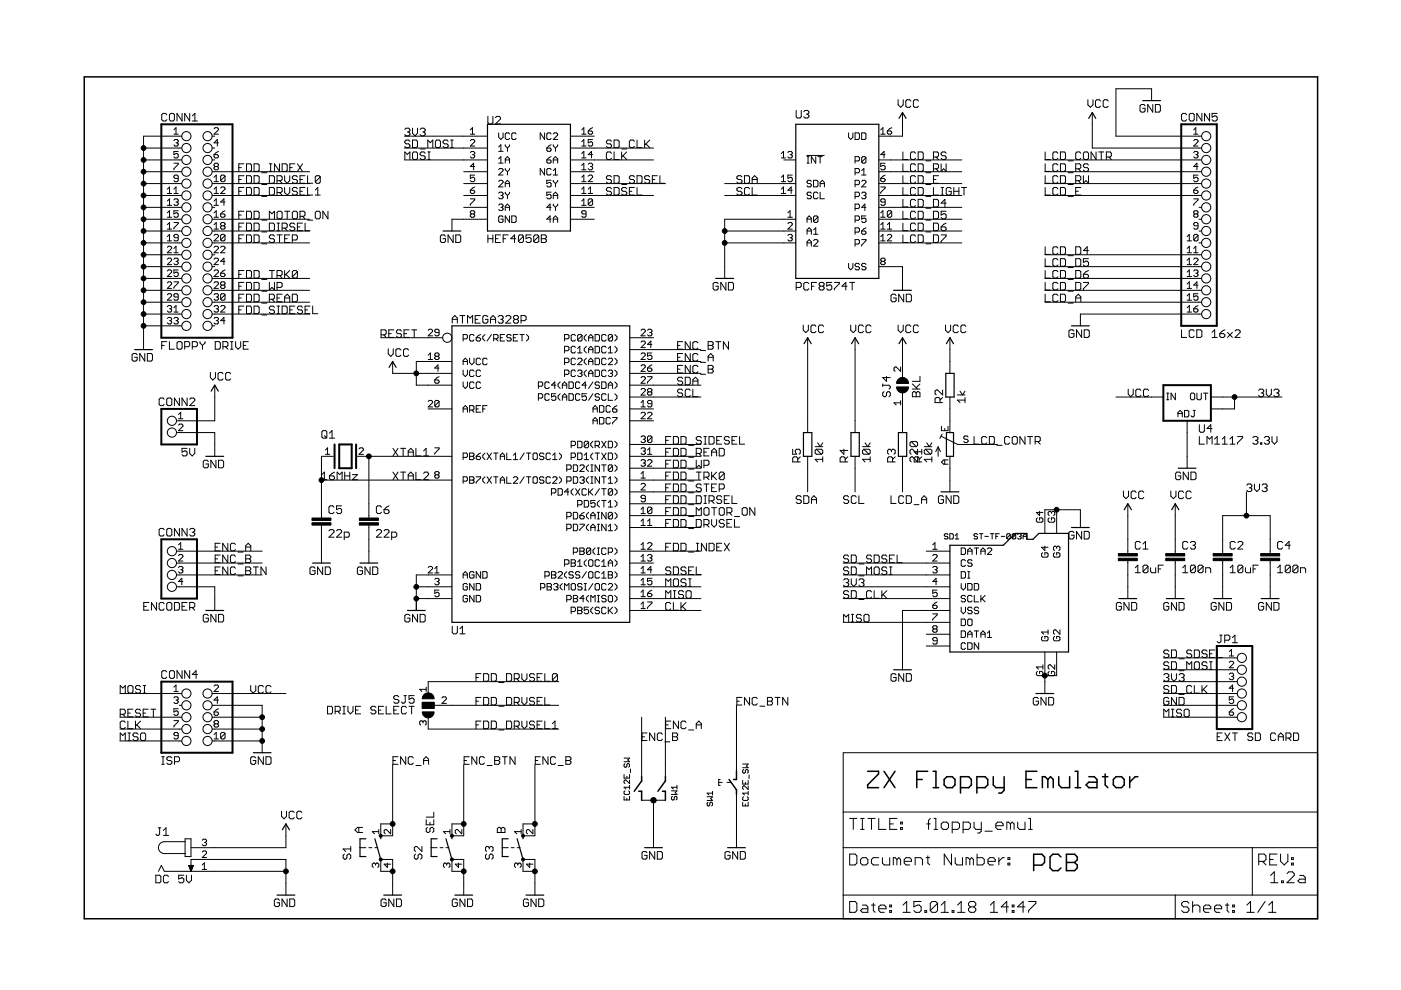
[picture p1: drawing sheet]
<svg xmlns="http://www.w3.org/2000/svg" width="297mm" height="210mm" viewBox="0 0 297 210" stroke-linecap="round" stroke-linejoin="round" font-family="sans-serif">
<g fill="none" stroke="#000" stroke-width=".21">
<path d="M30.4 38.9h8.1M30.4 31.4h8.1M30.4 33.9h8.1M30.4 36.4h8.1M35.4 24.3l-.3-.3h-.5l-.3 .3v1.1l.3 .3h.5l.3-.3M36.2 24h.5l.3 .3v1.1l-.3 .3h-.5l-.3-.3v-1.1zM36.9 34.6h.9v.2l-.9 1v.2M36.9 29.8l.2-.2h.4l.3 .2-.3 .5M36.9 28.4h.9M36.9 27.5l.4-.4v1.3M37.3 30.3h.2M37.5 30.3l.3 .2-.3 .5h-.4l-.2-.3"/>
<path d="M37.8 37.8h-.7l-.2-.2 .2-.5h.4l.3 .3v.9l-.3 .2h-.4l-.2-.2M37.8 32.1h-.9v.7l.4-.2 .5 .2v.5l-.3 .2h-.4l-.2-.2M38.5 28.9h-8.1v45.2M38.6 24v1.7l-1.1-1.7v1.7M40.2 24v1.7l-1-1.7v1.7M40.8 25.7h1M40.8 24.6l.5-.6v1.7M45 38.9h20.6M45 31.4h.5M45 33.9h.5M45 28.9h.5M45 36.4h20.6"/>
<path d="M45.4 27.3l.2-.2h.5l.2 .2v.2l-.9 .9h.9M45.4 32.8h.7l.2 .5-.2 .2h-.5l-.2-.2zM45.4 38.5h.9M45.4 37.6l.4-.5v1.4M45.6 35.3l-.2-.2 .2-.5h.5l.2 .2-.2 .5M45.6 35.3l-.2 .2 .2 .5h.5l.2-.2-.2-.5M45.6 35.3h.5M46.3 30.3h-.9l.7-.7v1.4M46.3 32.1l-.9 .7M46.8 39.9l.2-.3h.5l.2 .3v.2l-.9 .9h.9M47.7 37.4v.9l-.2 .2h-.5l-.2-.2M47.7 37.4l-.2-.3h-.5l-.2 .3v.9"/>
<path d="M47.7 37.4l-.9 .9M50.6 38.1h.6M50.6 35.5h.6M51.7 39.8h-1.1v1.6M51.7 37.3h-1.1v1.6M51.7 34.7h-1.1v1.6M52.3 39.8h.8l.2 .2v1.1l-.2 .3h-.8zM52.3 37.3h.8l.2 .2v1.1l-.2 .3h-.8zM52.3 34.7h.8l.2 .3v1.1l-.2 .2h-.8zM53.9 37.3h.8l.2 .2v1.1l-.2 .3h-.8zM53.9 39.8h.8l.2 .2v1.1l-.2 .3h-.8zM53.9 34.7h.8l.2 .3v1.1l-.2 .2h-.8z"/>
<path d="M55.5 36.6h1.1M55.5 39.1h1.1M57.1 39.8h.8l.3 .2v1.1l-.3 .3h-.8zM57.1 37.3h.8l.3 .2v1.1l-.3 .3h-.8zM57.1 34.7h.6M57.1 36.3h.6M57.4 34.7v1.6M58.7 38.3h.8l.3-.2v-.6l-.3-.2h-.8v1.6M59.3 34.7v1.6l-1.1-1.6v1.6M59.3 38.3l.5 .6M59.8 34.7h.8l.3 .3v1.1l-.3 .2h-.8zM60.3 37.3v1l.6 .6 .5-.6v-1"/>
<path d="M60.3 39.8v1l.6 .6 .5-.6v-1M61.4 35.5h.6M62.5 34.7h-1.1v1.6h1.1M63.1 37.5l-.3-.2h-.5l-.3 .2v.3l.3 .3h.5l.3 .2v.3l-.3 .3h-.5l-.3-.3M63.1 34.7l1 1.6M63.6 38.1h.5M64.1 34.7l-1 1.6M64.7 39.8h-1.1v1.6h1.1M64.7 37.3h-1.1v1.6h1.1M65.2 39.8v1.6h1.1M65.2 37.3v1.6h1.1M67.9 37.5l-.3-.2h-.5l-.3 .2v1.1"/>
<path d="M67.9 37.5v1.1l-.3 .3h-.5l-.3-.3M67.9 37.5l-1.1 1.1M85.7 31.4h17.7M85.7 33.9h17.7M85.7 28.9h17.7M85.8 33.8v-1.6l.6 .5 .5-.5v1.6M85.8 27.5l.3-.3h.5l.3 .3v.2l-.3 .3M86.4 28h.2M86.6 28l.3 .3v.2l-.3 .3h-.5l-.3-.3M86.9 30l-.3-.3h-.5l-.3 .3v.2l.3 .3h.5l.3 .3v.3l-.3 .2h-.5l-.3-.2M87.5 27.2v1.1l.5 .5 .5-.5v-1.1M87.5 29.7h.8l.2 .3v1.1l-.2 .2h-.8z"/>
<path d="M87.7 32.2h.6l.2 .3v1l-.2 .3h-.6l-.2-.3v-1zM89.1 27.5l.2-.3h.6l.2 .3v.2l-.2 .3M89.1 31.6h1M89.6 28h.3M89.9 28l.2 .3v.2l-.2 .3h-.6l-.2-.3M90.1 32.5l-.2-.3h-.6l-.2 .3v.2l.2 .3h.6l.2 .3v.2l-.2 .3h-.6l-.2-.3M90.7 32.2h.5M90.7 33.8h.5M90.7 31.3v-1.6l.5 .5 .6-.5v1.6M91 32.2v1.6M92.3 30l.3-.3h.5l.3 .3v1.1l-.3 .2h-.5l-.3-.2zM95 30l-.3-.3h-.5l-.3 .3v.2l.3 .3h.5l.3 .3v.3l-.3 .2h-.5l-.3-.2"/>
<path d="M95.5 29.7h.6M95.5 31.3h.6M95.8 29.7v1.6M98.3 38.9h5.1M98.3 36.4h5.1M99.7 27.5l.5-.4v1.3M99.7 32.3l.2-.2h.5l.2 .2-.2 .5M99.7 29.8l.2-.2h.5l.2 .2v.3l-.9 .9h.9M99.7 28.4h.9M100.2 32.8h.2M100.4 32.8l.2 .2-.2 .5h-.5l-.2-.2M100.6 37.1h-.9v.7l.7-.2 .2 .2v.5l-.2 .2h-.5l-.2-.2"/>
<path d="M100.6 35.3h-.9l.7-.7v1.4M100.6 39.6l-.9 .7M103.4 24.7v1.3l.3 .3h.5l.3-.3v-1.3M105.1 24.9l.2-.2h.6l.2 .2v.3l-1 1.1h1M105.7 38.5l.3-.3h.4l.3 .3v.2l-1 .9h1M105.7 36l.3-.3h.4l.3 .3v.2l-1 .9h1M105.7 34.6h1M105.7 28.2v.9l.5 .5 .5-.5v-.9M105.7 32.1h1M105.7 33.7l.5-.5v1.4M105.7 31.2l.5-.5v1.4M107.1 38.9h.9"/>
<path d="M107.1 30.7v.2l.5 .5M107.1 34.6v-.9l.5-.5 .4 .5v.9M107.1 35.7v.3l.5 .4M107.1 39.6v-.9l.5-.5 .4 .5v.9M107.1 33.9h.9M107.6 31.4v.7M107.6 36.4v.7M108 28.4l-.2-.2h-.4l-.3 .2v.9l.3 .3h.4l.2-.3M108 30.7v.2l-.4 .5M108 35.7v.3l-.4 .4M109.4 28.4l-.2-.2h-.5l-.2 .2v.9l.2 .3h.5l.2-.3M115.5 28.2v1.4l-1-1.4v1.4"/>
<path d="M115.5 35.7v1.4l-1-1.4v1.4M115.9 33.9h.7l.2 .5-.2 .2h-.4l-.3-.2zM115.9 31.4h.7l.2 .5-.2 .2h-.4l-.3-.2zM116.8 38.2h-.9v.7l.5-.2h.2l.2 .2v.5l-.2 .2h-.4l-.3-.2M116.8 36l-.2-.3h-.4l-.3 .3v.9l.3 .2h.4l.2-.2M116.8 28.4l-.2-.2h-.4l-.3 .2v.9l.3 .3h.4l.2-.3M116.8 30.7l-.9 .7M116.8 33.2l-.9 .7M117.3 28.4l.2-.2h.5l.2 .2v.2l-.9 1h.9M117.3 37.1h.9M117.3 30.7v.2l.5 .5M117.3 34.6v-.9l.5-.5 .4 .5v.9"/>
<path d="M117.3 38.2v.3l.5 .4M117.3 36.2l.5-.5v1.4M117.3 33.9h.9M117.8 31.4v.7M117.8 38.9v.7M118.2 30.7v.2l-.4 .5M118.2 38.2v.3l-.4 .4M120.9 38.9h20.2M120.9 31.4h17.7M120.9 33.9h17.7M120.9 28.9h5.1M120.9 36.4h5.1"/>
<path d="M123.3 38.5h.9M123.3 33.5h.9M123.3 28.4h.9M123.3 36h.9M123.3 31h.9M123.3 27.5l.5-.4v1.3M123.3 30.1l.5-.5v1.4M123.3 32.6l.5-.5v1.4M123.3 35.1l.5-.5v1.4M123.3 37.6l.5-.5v1.4M124.7 37.4l.2-.3h.5l.2 .3v.2l-.9 .9h.9M124.7 27.8h.7l.2 .4-.2 .2h-.5l-.2-.2z"/>
<path d="M124.7 34.8l.2-.2h.5l.2 .2-.2 .5M125.2 35.3h.2M125.4 35.3l.2 .2-.2 .5h-.5l-.2-.2M125.6 32.8h-.9l.7-.7v1.4M125.6 29.6h-.9v.7l.7-.2 .2 .2v.4l-.2 .3h-.5l-.2-.3M125.6 27.1l-.9 .7M129.6 30l-.2-.3h-.6l-.2 .3v.2l.2 .3h.6l.2 .3v.3l-.2 .2h-.6l-.2-.2M129.6 37.5l-.2-.2h-.6l-.2 .2v.3l.2 .3h.6l.2 .2v.3l-.2 .3h-.6l-.2-.3M129.6 32.5l-.2-.3h-.6l-.2 .3v1l.2 .3h.6l.2-.3M130.2 39.8h.8l.3 .2v1.1l-.3 .3h-.8zM130.2 29.7h.8l.3 .3v1.1l-.3 .2h-.8zM130.2 32.2v1.6h1.1"/>
<path d="M130.2 37.3h.8l.3 .2v1.1l-.3 .3h-.8zM131.8 32.2v1.6M131.8 31.6h1.1M131.8 39.1h1.1M132.1 33l.8 .8M132.9 32.2l-1.1 1.1M134.5 30l-.3-.3h-.5l-.3 .3v1.1l.3 .2h.5l.3-.2M134.5 39.8h-1.1v1.6h1.1M134.5 37.5l-.3-.2h-.5l-.3 .2v.3l.3 .3h.5l.3 .2v.3l-.3 .3h-.5l-.3-.3M135.1 37.3h.8l.2 .2v1.1l-.2 .3h-.8zM135.1 39.8v1.6h1M135.1 29.7v1.6h1"/>
<path d="M136.7 29.7v1.6M136.9 30.5l.9 .8M137.8 37.5l-.3-.2h-.6l-.2 .2v.3l.2 .3h.6l.3 .2v.3l-.3 .3h-.6l-.2-.3M137.8 29.7l-1.1 1.1M138.3 38.1h.5M139.4 37.3h-1.1v1.6h1.1M139.9 37.3v1.6h1.1M153.6 38.9h15.1M157.3 37.5l-.3-.2h-.5l-.3 .2v.3l.3 .3h.5l.3 .2v.3l-.3 .3h-.5l-.3-.3M157.8 37.3h.9l.2 .2v1.1l-.2 .3h-.9zM159.5 38.9v-1.1l.5-.5 .5 .5v1.1M159.5 39.8v1.6h1"/>
<path d="M159.5 38.1h1M165.7 32.6l.4-.5v1.4M165.7 37.6l.4-.5v1.4M165.7 38.5h.9M165.7 33.5h.9M166.2 33.9h2.5M167 32.3l.3-.2h.4l.3 .2-.3 .5M167.5 32.8h.2M167.7 32.8l.3 .2-.3 .5h-.4l-.3-.2M168 37.1h-1v.7l.7-.2 .3 .2v.5l-.3 .2h-.4l-.3-.2M168.8 23.4v1.4l.3 .2h.5l.3-.2v-1.4M170.4 23.7l.3-.3h.5l.3 .3v.3l-.3 .2"/>
<path d="M171 24.2h.2M171 33h3.8M171.1 34.6h.5M171.1 33.2h.5M171.2 24.2l.3 .3v.3l-.3 .2h-.5l-.3-.2M171.3 33.2v1.4M172 38.5l-.2-.3h-.5l-.2 .5 .2 .2h.5l.2 .5-.2 .2h-.5l-.2-.2M172.5 38.2h.7l.2 .3v.9l-.2 .2h-.7zM173 33.2v1.4l-1-1.4v1.4M173.4 33.2h.9M173.9 33.2v1.4M173.9 39.6v-.9l.4-.5 .5 .5v.9"/>
<path d="M173.9 38.9h.9M179.9 28.2v.9l.5 .5 .4-.5v-.9M181.3 39.2h.7l.2-.3v-.4l-.2-.3h-.7v1.4M181.3 34.1h.7l.2-.2v-.5l-.2-.2h-.7v1.4M181.3 28.2h.7l.2 .2v.9l-.2 .3h-.7zM181.3 36.6h.7l.2-.2v-.4l-.2-.3h-.7v1.4M182.7 28.2h.7l.2 .2v.9l-.2 .3h-.7zM182.7 38.5l.2-.3h.5l.2 .3v.2l-.9 .9h.9M182.7 37.1h.9M182.7 36.2l.5-.5v1.4M183.6 33.4v1l-.2 .2h-.5l-.2-.2M183.6 33.4l-.2-.2h-.5l-.2 .2v1"/>
<path d="M183.6 33.4l-.9 1M186.3 38.9h17.6M186.3 33.9h17.6M186.3 36.4h17.6M186.7 39.6h1v.3l-1 .9v.2M186.7 37.8h.7l.3 .5-.3 .2h-.4l-.3-.2zM186.7 27.5l.5-.4v1.3M186.7 28.4h1M187.7 34.6h-1v.7l.7-.2 .3 .2v.5l-.3 .2h-.4l-.3-.2M187.7 32.8h-1l.7-.7v1.4M187.7 37.1l-1 .7M188.1 27.8h.7l.3 .4-.3 .2h-.4l-.3-.2z"/>
<path d="M189.1 27.1l-1 .7M190.4 21.1v1.1l.6 .6 .5-.6v-1.1M191.3 23.9v5h-5M191.4 39.8v1.6h1.1M191.4 32.2v1.6h1.1M191.4 37.3v1.6h1.1M191.4 34.7v1.6h1.1M193.1 21.4l-.3-.3h-.5l-.3 .3v1.1l.3 .3h.5l.3-.3M194.1 37.5l-.3-.2h-.5l-.3 .2v1.1l.3 .3h.5l.3-.3M194.1 32.5l-.3-.3h-.5l-.3 .3v1l.3 .3h.5l.3-.3M194.1 35l-.3-.3h-.5l-.3 .3v1.1l.3 .2h.5l.3-.2M194.7 37.3h.8l.2 .2v1.1l-.2 .3h-.8z"/>
<path d="M194.7 32.2h.8l.2 .3v1l-.2 .3h-.8zM194.7 34.7h.8l.2 .3v1.1l-.2 .2h-.8zM194.7 39.8h.8l.2 .2v1.1l-.2 .3h-.8zM194.7 21.4l-.2-.3h-.6l-.2 .3v1.1l.2 .3h.6l.2-.3M196.3 36.6h1.1M196.3 39.1h1.1M196.3 34.1h1.1M197.9 33.3h.8l.3-.3v-.5l-.3-.3h-.8v1.6M197.9 35.8h.8l.3-.3v-.5l-.3-.3h-.8v1.6M197.9 39.8v1.6h1.1M197.9 38.1h.5M198.4 33.3l.6 .5"/>
<path d="M198.4 35.8l.6 .5M199 37.3h-1.1v1.6h1.1M199.5 34.7v1.6l.6-.5 .5 .5v-1.6M199.5 39.8h.6M199.8 39.8v1.6M200.6 32.5l-.3-.3h-.5l-.3 .3v.2l.3 .3h.5l.3 .3v.2l-.3 .3h-.5l-.3-.3M202.2 39.8v1.6M203.3 39.8v1.6M203.9 39.8h1M204.4 39.8v1.6M221.5 38.9h33.3M221.5 33.9h33.3"/>
<path d="M221.5 36.4h33.3M221.6 39.8v1.6h1.1M221.6 32.2v1.6h1.1M221.6 37.3v1.6h1.1M221.6 34.7v1.6h1.1M224.3 32.5l-.3-.3h-.5l-.3 .3v1l.3 .3h.5l.3-.3M224.3 37.5l-.3-.2h-.5l-.3 .2v1.1l.3 .3h.5l.3-.3M224.3 35l-.3-.3h-.5l-.3 .3v1.1l.3 .2h.5l.3-.2M224.8 37.3h.8l.3 .2v1.1l-.3 .3h-.8zM224.8 34.7h.8l.3 .3v1.1l-.3 .2h-.8zM224.8 39.8h.8l.3 .2v1.1l-.3 .3h-.8zM224.8 32.2h.8l.3 .3v1l-.3 .3h-.8z"/>
<path d="M226.5 36.6h1M226.5 39.1h1M226.5 34.1h1M228.1 38.3h.8l.3-.2v-.6l-.3-.2h-.8v1.6M228.1 35.8h.8l.3-.3v-.5l-.3-.3h-.8v1.6M228.6 35.8l.6 .5M228.6 38.3l.6 .6M229.2 39.8h-1.1v1.6h1.1M229.2 32.5l-.3-.3h-.6l-.2 .3v1l.2 .3h.6l.3-.3M229.7 37.3v1.6l.5-.6 .6 .6v-1.6M230 32.2h.5l.3 .3v1l-.3 .3h-.5l-.3-.3v-1zM230.7 21.1v1.1l.5 .6 .5-.6v-1.1"/>
<path d="M230.8 35l-.3-.3h-.5l-.3 .3v.3l.3 .2h.5l.3 .3v.3l-.3 .2h-.5l-.3-.2M231.6 23.9v7.5h23.2M232.4 32.2v1.6l-1.1-1.6v1.6M232.9 32.2h1.1M233.3 21.4l-.2-.3h-.6l-.2 .3v1.1l.2 .3h.6l.2-.3M233.5 32.2v1.6M234.6 33.3h.8l.2-.3v-.5l-.2-.3h-.8v1.6M235 21.4l-.3-.3h-.5l-.3 .3v1.1l.3 .3h.5l.3-.3M235.1 33.3l.5 .5M242.8 22.4l-.3-.2h-.5l-.3 .2v1.1l.3 .3h.5l.3-.3v-.5h-.5M244.2 21.3v-2.5h-7.6v10.1h18.2M244.4 22.2v1.6l-1.1-1.6v1.6"/>
<path d="M245 22.2h.8l.2 .2v1.1l-.2 .3h-.8zM251.6 24.3l-.3-.3h-.5l-.3 .3v1.1l.3 .3h.5l.3-.3M252.4 24h.5l.3 .3v1.1l-.3 .3h-.5l-.3-.3v-1.1zM253.1 29.8l.2-.2h.5l.2 .2v.3l-.9 .9h.9M253.1 32.3l.2-.2h.5l.2 .2-.2 .5M253.1 28.4h.9M253.1 27.5l.4-.4v1.3M253.5 32.8h.3M253.8 32.8l.2 .2-.2 .5h-.5l-.2-.2M254 37.1h-.9v.7l.4-.2 .5 .2v.5l-.2 .2h-.5l-.2-.2M254 35.3h-.9l.7-.7v1.4M254 39.6l-.9 .7"/>
<path d="M254.8 24v1.7l-1.1-1.7v1.7M256.5 24v1.7l-1.1-1.7v1.7M258.1 24h-1.1v.8l.5-.2h.3l.3 .2v.6l-.3 .3h-.5l-.3-.3M30.4 41.4h8.1M30.4 46.5h8.1M30.4 49h8.1M30.4 51.5h8.1M30.4 56.5h8.1M30.4 44h8.1M30.4 54h8.1M30.4 59h8.1M35.5 40.1l.4-.5v1.4"/>
<path d="M35.5 42.6l.4-.4v1.3M35.5 45.1l.4-.4v1.4M35.5 47.6l.4-.4v1.4M35.5 50.2l.4-.5v1.4M35.5 41h.9M35.5 46.1h.9M35.5 48.6h.9M35.5 52.5l.2-.3h.5l.2 .3v.2l-.9 .9h.9M35.5 51.1h.9M35.5 55l.2-.3h.5l.2 .3v.2l-.9 .9h.9M35.5 43.5h.9M35.5 57.5l.2-.3h.5l.2 .3v.2l-.9 .9h.9"/>
<path d="M35.5 60l.2-.2h.5l.2 .2v.2l-.9 1h.9M36.9 42.4l.2-.2h.4l.3 .2v.2l-.3 .2M36.9 41h.9M36.9 47.2h.9v.2l-.9 .9v.3M36.9 55l.2-.3h.4l.3 .3-.3 .4M36.9 40.1l.4-.5v1.4M36.9 52.7l.4-.5v1.4M36.9 59.8h.9v.2l-.9 .9v.3M36.9 53.6h.9M37.3 55.4h.2M37.3 42.8h.2M37.5 55.4l.3 .2-.3 .5h-.4l-.2-.2"/>
<path d="M37.5 42.8l.3 .3-.3 .4h-.4l-.2-.2M37.8 44.7h-.9v.7l.4-.3 .5 .3v.4l-.3 .3h-.4l-.2-.3M37.8 50.4h-.7l-.2-.2 .2-.5h.4l.3 .2v1l-.3 .2h-.4l-.2-.2M37.8 57.2h-.9v.7l.4-.2 .5 .2v.5l-.3 .2h-.4l-.2-.2M45 41.4h20.6M45 46.5h20.6M45 49h20.6M45 51.5h20.6M45 56.5h.5M45 44h.5M45 54h.5M45 59h20.6"/>
<path d="M45.4 49.9l.2-.2h.5l.2 .2v.3l-.9 .9h.9M45.4 52.5l.2-.3h.5l.2 .3v.2l-.9 .9h.9M45.4 55l.2-.3h.5l.2 .3v.2l-.9 .9h.9M45.4 57.5l.2-.3h.5l.2 .3v.2l-.9 .9h.9M45.4 60l.2-.2h.5l.2 .2v.2l-.9 1h.9M45.4 41h.9M45.4 46.1h.9M45.4 48.6h.9M45.4 43.5h.9M45.4 40.1l.4-.5v1.4M45.4 42.6l.4-.4v1.3M45.4 45.1l.4-.4v1.4"/>
<path d="M45.4 47.6l.4-.4v1.4M46.8 45.4h.7l.2 .4-.2 .3h-.5l-.2-.3zM46.8 52.5l.2-.3h.5l.2 .3v.2l-.9 .9h.9M46.8 57.9h.7l.2 .5-.2 .2h-.5l-.2-.2zM47 47.9l-.2-.3 .2-.4h.5l.2 .2-.2 .5M47 47.9l-.2 .2 .2 .5h.5l.2-.3-.2-.4M47 47.9h.5M47.7 49.9l-.2-.2h-.5l-.2 .2v1M47.7 49.9v1l-.2 .2h-.5l-.2-.2M47.7 55.4h-.9l.7-.7v1.4M47.7 42.8h-.9l.7-.6v1.3M47.7 44.7l-.9 .7"/>
<path d="M47.7 49.9l-.9 1M47.7 57.2l-.9 .7M50.6 50.6h.6M50.6 40.6h.6M50.6 58.2h.6M50.6 48.1h.6M50.6 45.6h.6M51.7 59.9h-1.1v1.6M51.7 49.8h-1.1v1.6M51.7 44.8h-1.1v1.6M51.7 47.3h-1.1v1.6M51.7 57.4h-1.1v1.6"/>
<path d="M52.3 59.9h.8l.2 .2v1.1l-.2 .3h-.8zM52.3 49.8h.8l.2 .3v1.1l-.2 .2h-.8zM52.3 44.8h.8l.2 .3v1l-.2 .3h-.8zM52.3 47.3h.8l.2 .3v1l-.2 .3h-.8zM52.3 57.4h.8l.2 .2v1.1l-.2 .3h-.8zM53.9 59.9h.8l.2 .2v1.1l-.2 .3h-.8zM53.9 49.8h.8l.2 .3v1.1l-.2 .2h-.8zM53.9 44.8h.8l.2 .3v1l-.2 .3h-.8zM53.9 47.3h.8l.2 .3v1l-.2 .3h-.8zM53.9 57.4h.8l.2 .2v1.1l-.2 .3h-.8zM55.5 46.7h1.1M55.5 49.2h1.1"/>
<path d="M55.5 59.2h1.1M55.5 51.7h1.1M55.5 41.6h1.1M57.1 46.4v-1.6l.6 .5 .5-.5v1.6M57.1 47.3h.8l.3 .3v1l-.3 .3h-.8zM57.1 59.9v1.6l.6-.6 .5 .6v-1.6M57.1 57.4h1.1M57.7 57.4v1.6M58.2 50.1l-.3-.3h-.5l-.3 .3v.3l.3 .2h.5l.3 .3v.3l-.3 .2h-.5l-.3-.2M58.7 49.8h1.1M58.7 40.8h.8l.3-.2v-.6l-.3-.2h-.8v1.6M58.7 45.1l.3-.3h.5l.3 .3v1l-.3 .3h-.5l-.3-.3z"/>
<path d="M58.7 58.4h.8l.3-.2v-.6l-.3-.2h-.8v1.6M58.7 47.3h.6M58.7 48.9h.6M59 47.3v1.6M59.3 49.8v1.6M59.3 58.4l.5 .6M59.3 40.8l.5 .6M59.8 48.4h.8l.3-.3v-.5l-.3-.3h-.8v1.6M60.3 50.6h.6M60.3 48.4l.6 .5M60.3 57.4v1.6M60.3 44.8h1.1"/>
<path d="M60.6 58.2l.8 .8M60.9 44.8v1.6M61.4 49.8h-1.1v1.6h1.1M61.4 57.4l-1.1 1M62 50.9h.8l.3-.3v-.5l-.3-.3h-.8v1.6M62 45.1l.3-.3h.5l.3 .3v1l-.3 .3h-.5l-.3-.3zM62.5 47.6l-.2-.3h-.6l-.3 .3v.2l.3 .3h.6l.2 .3v.2l-.2 .3h-.6l-.3-.3M63.1 40l-.3-.2h-.5l-.3 .2v.3l.3 .3h.5l.3 .2v.3l-.3 .3h-.5l-.3-.3M63.1 57.6v1.1l-.3 .3h-.5l-.3-.3M63.1 57.6l-.3-.2h-.5l-.3 .2v1.1M63.1 57.6l-1.1 1.1M63.1 48.1h.5"/>
<path d="M63.6 40.6h.5M63.6 45.9h.8l.3-.3v-.5l-.3-.3h-.8v1.6M64.1 45.9l.6 .5M64.1 47.3h-1v1.6h1M64.7 47.3v1.6h1M65.2 46.7h1.1M66.8 41.4h1.1M66.8 40.3l.6-.5v1.6M67.1 44.8h.5l.3 .3v1l-.3 .3h-.5l-.3-.3v-1zM69.5 44.8v1.6l-1-1.6v1.6M94.4 50.1l-.2-.3h-.6l-.2 .3v1.1l.2 .2h.6l.2-.2v-.6h-.5M96.1 49.8v1.6l-1.1-1.6v1.6"/>
<path d="M96.6 49.8h.8l.3 .3v1.1l-.3 .2h-.8zM98.3 41.4h5.1M98.3 44h5.1M99.7 42.2h.9v.2l-.9 .9v.2M99.7 40.3h.7l.2 .5-.2 .2h-.5l-.2-.2zM99.9 45.4l-.2 .2 .2 .5h.5l.2-.3-.2-.4M99.9 45.4l-.2-.3v-.2l.2-.2h.5l.2 .2-.2 .5M99.9 45.4h.5M103.4 46.5h-7.6v2.5M103.4 49.8v1.6M103.4 50.6h1.1M104.5 49.8v1.6"/>
<path d="M105.1 50.6h.5M105.7 41l.3-.3h.4l.3 .3-.3 .4M105.7 43.5l.3-.2h.4l.3 .2-.3 .5M106.1 49.8h-1v1.6h1M106.2 41.4h.2M106.2 44h.2M106.4 41.4l.3 .3-.3 .4h-.4l-.3-.2M106.4 44l.3 .2-.3 .4h-.4l-.3-.2M106.7 46l-.3-.2h-.4l-.3 .2v.9l.3 .3h.4l.3-.3v-.4h-.5M106.7 50.6h.5M107.1 44h.9M107.1 40.7v.3l.5 .4"/>
<path d="M107.1 44.6v-.9l.5-.4 .4 .4v.9M107.6 41.4v.7M107.7 49.8h-1v1.6M108 45.8v1.4l-.9-1.4v1.4M108 40.7v.3l-.4 .4M108.5 45.8h.7l.2 .2v.9l-.2 .3h-.7zM109.4 50.6h-1.1l.8-.8v1.6M111 50.1l-.3-.3h-.5l-.3 .3v1.1M111 50.1v1.1l-.3 .2h-.5l-.3-.2M111 50.1l-1.1 1.1M112.6 49.8h-1.1v.8l.6-.2h.2l.3 .2v.6l-.3 .2h-.5l-.3-.2M114.2 50.1l-.2-.3h-.6l-.2 .3v1.1"/>
<path d="M114.2 50.1v1.1l-.2 .2h-.6l-.2-.2M114.2 50.1l-1 1.1M114.8 50.6h.8M114.8 49.8h.8l.2 .3v.3l-.2 .2 .2 .3v.3l-.2 .2h-.8zM116.8 40.7h-.9v.7l.5-.2h.2l.2 .2v.5l-.2 .2h-.4l-.3-.2M116.8 46.5h-.9l.7-.7v1.4M116.8 44h-.9l.7-.7v1.3M117.3 41.4h.9M117.3 46.5h.9M117.3 42.1v-.9l.5-.5 .4 .5v.9M117.3 43.3v.2l.5 .5M117.3 47.2v-1l.5-.4 .4 .4v1"/>
<path d="M117.8 44v.6M118.2 43.3v.2l-.4 .5M120.9 41.4h17.7M120.9 46.5h5.1M120.9 44h5.1M123.3 41h.9M123.3 43.5h.9M123.3 42.6l.5-.4v1.3M123.3 40.1l.5-.5v1.4M124.2 45.4h-.6l-.3-.3v-.2l.3-.2h.4l.2 .2v.9l-.2 .3h-.4l-.3-.3M124.7 41h.9M124.7 40.1l.5-.5v1.4"/>
<path d="M125.6 42.4l-.2-.2h-.5l-.2 .2v.9M125.6 42.4v.9l-.2 .2h-.5l-.2-.2M125.6 42.4l-.9 .9M129.6 40l-.2-.2h-.6l-.2 .2v.3l.2 .3h.6l.2 .2v.3l-.2 .3h-.6l-.2-.3M132.9 40l-.3-.2h-.5l-.3 .2v.3l.3 .3h.5l.3 .2v.3l-.3 .3h-.5l-.3-.3M133.4 40.6h.6M153.6 41.4h15.1M153.6 49h15.1M153.6 51.5h15.1M153.9 59.9v1.6l-1.1-1.6v1.6M154.4 59.9h.9l.2 .2v1.1l-.2 .3h-.9zM157.3 40l-.3-.2h-.5l-.3 .2v.3l.3 .3h.5l.3 .2v.3l-.3 .3h-.5l-.3-.3"/>
<path d="M158.9 40l-.2-.2h-.6l-.3 .2v1.1l.3 .3h.6l.2-.3M165.7 40.1l.4-.5v1.4M165.7 41h.9M167 47.4l.3-.2h.4l.3 .2v.2l-1 1h1M167 49.9l.3-.2h.4l.3 .2-.3 .5M167 45.1l.5-.4v1.4M167 46.1h1M167.5 50.4h.2M167.7 50.4l.3 .2v.3l-.3 .2h-.4l-.3-.2M168 40.3h-1l.7-.7v1.4M168.7 46.5h-15.1v12.5M171.1 47.2v-1l.5-.4 .4 .4v1"/>
<path d="M171.1 49.7v-1l.5-.4 .4 .4v1M171.1 52.2v-.9l.5-.5 .4 .5v.9M171.1 46.5h.9M171.1 49h.9M171.1 51.5h.9M172 41l-.2-.3h-.5l-.2 .5 .2 .2h.5l.2 .5-.2 .2h-.5l-.2-.2M172.5 51l.2-.2h.5l.2 .2v.3l-.9 .9h.9M172.5 48.7l.5-.4v1.4M172.5 49.7h.9M173.1 59.9h-1.1v1.6M173.4 46l-.2-.2h-.5l-.2 .2v.9M173.4 41l-.2-.3h-.5l-.2 .3v.9l.2 .2h.5l.2-.2"/>
<path d="M173.4 46v.9l-.2 .3h-.5l-.2-.3M173.4 46l-.9 .9M173.9 40.7v1.4h.9M176.4 59.9h-1.1v.8l.8-.3 .3 .3v.5l-.3 .3h-.5l-.3-.3M176.9 59.9h1.1v.2l-1.1 1.1v.3M179.9 55.8v.9l.5 .5 .4-.5v-.9M180.1 59.9h1.1M180.7 59.9v1.6M181.3 41.7h.7l.2-.3v-.4l-.2-.3h-.7v1.4M181.3 46.7h.7l.2-.2v-.5l-.2-.2h-.7v1.4M181.3 51.7h.7l.2-.2v-.5l-.2-.2h-.7v1.4M181.3 44.2h.7l.2-.2v-.5l-.2-.2h-.7v1.3"/>
<path d="M181.3 49.2h.7l.2-.2v-.5l-.2-.2h-.7v1.4M182.2 56.1l-.2-.3h-.5l-.2 .5 .2 .2h.5l.2 .2v.3l-.2 .2h-.5l-.2-.2M182.7 41l.2-.3h.5l.2 .3-.2 .4M182.7 49h.7l.2 .4-.2 .3h-.5l-.2-.3zM182.7 50.8h.9v.2l-.9 1v.2M183.2 41.4h.2M183.4 41.4l.2 .3-.2 .4h-.5l-.2-.2M183.6 45.8h-.9v.7l.5-.3 .4 .3v.4l-.2 .3h-.5l-.2-.3M183.6 56.1l-.2-.3h-.5l-.2 .3 .2 .4h.5l.2 .2-.2 .5h-.5l-.2-.2M183.6 44h-.9l.7-.7v1.3M183.6 48.3l-.9 .7M186.3 41.4h17.6"/>
<path d="M186.3 46.5h17.6M186.3 49h17.6M186.3 51.5h17.6M186.3 56.5h5v5.1M186.3 44h17.6M186.7 46.1h1M186.7 48.6h1M186.7 51.1h1M186.7 45.1l.5-.4v1.4M186.7 47.6l.5-.4v1.4M186.7 50.2l.5-.5v1.4M187 55.4l-.3-.2 .3-.5h.4l.3 .3-.3 .4"/>
<path d="M187 55.4l-.3 .2 .3 .5h.4l.3-.2-.3-.5M187 55.4h.4M187.7 42.8h-.7l-.3-.2 .3-.4h.4l.3 .2v.9l-.3 .2h-.4l-.3-.2M188.1 48.6h1M188.1 49.9l.3-.2h.4l.3 .2v.3l-1 .9h1M188.1 47.6l.5-.4v1.4M189.1 44.9v.9l-.3 .3h-.4l-.3-.3M189.1 44.9l-.3-.2h-.4l-.3 .2v.9M189.1 44.9l-1 .9M191.4 49.8v1.6h1.1M191.4 47.3v1.6h1.1M191.4 44.8v1.6h1.1"/>
<path d="M191.4 42.3v1.6h1.1M194.1 50.1l-.3-.3h-.5l-.3 .3v1.1l.3 .2h.5l.3-.2M194.1 47.6l-.3-.3h-.5l-.3 .3v1l.3 .3h.5l.3-.3M194.1 40l-.3-.2h-.5l-.3 .2v1.1l.3 .3h.5l.3-.3M194.1 42.5l-.3-.2h-.5l-.3 .2v1.1l.3 .3h.5l.3-.3M194.1 45.1l-.3-.3h-.5l-.3 .3v1l.3 .3h.5l.3-.3M194.7 49.8h.8l.2 .3v1.1l-.2 .2h-.8zM194.7 42.3h.8l.2 .2v1.1l-.2 .3h-.8zM194.7 47.3h.8l.2 .3v1l-.2 .3h-.8zM194.7 44.8h.8l.2 .3v1l-.2 .3h-.8zM196.3 46.7h1.1M196.3 49.2h1.1"/>
<path d="M196.3 51.7h1.1M196.3 41.6h1.1M196.3 44.2h1.1M197.9 49.8h.8l.3 .3v1.1l-.3 .2h-.8zM197.9 42.3h.8l.3 .2v1.1l-.3 .3h-.8zM197.9 44.8h.8l.3 .3v1l-.3 .3h-.8zM197.9 47.3h.8l.3 .3v1l-.3 .3h-.8zM199.5 49.8h1.1v.3l-1.1 1.1v.2M199.5 48.1h.8l.3 .3v.2l-.3 .3h-.5l-.3-.3zM199.5 41.4h.6M200.6 44.8h-1.1v.8l.6-.3h.2l.3 .3v.5l-.3 .3h-.5l-.3-.3M200.6 43.1h-1.1l.8-.8v1.6"/>
<path d="M200.6 47.3l-.5 .3-.6 .5M201.7 40l-.3-.2h-.5l-.3 .2v1.1l.3 .3h.5l.3-.3v-.5h-.6M202.2 40.6h1.1M221.5 41.4h33.3M221.5 56.5h33.3M221.5 54h33.3M221.5 59h33.3M221.6 59.9v1.6h1.1M221.6 57.4v1.6h1.1M221.6 52.3v1.6h1.1M221.6 54.8v1.7h1.1M224.3 55.1l-.3-.3h-.5l-.3 .3v1.1l.3 .3h.5l.3-.3"/>
<path d="M224.3 52.6l-.3-.3h-.5l-.3 .3v1.1l.3 .2h.5l.3-.2M224.3 40l-.3-.2h-.5l-.3 .2v1.1l.3 .3h.5l.3-.3M224.3 57.6l-.3-.2h-.5l-.3 .2v1.1l.3 .3h.5l.3-.3M224.8 59.9h.8l.3 .2v1.1l-.3 .3h-.8zM224.8 57.4h.8l.3 .2v1.1l-.3 .3h-.8zM224.8 52.3h.8l.3 .3v1.1l-.3 .2h-.8zM224.8 54.8h.8l.3 .3v1.1l-.3 .3h-.8zM226.5 59.2h1M226.5 41.6h1M226.5 54.2h1M226.5 56.7h1M228.1 59.9h.8l.3 .2v1.1l-.3 .3h-.8z"/>
<path d="M228.1 40.6h.5M228.1 57.4h.8l.3 .2v1.1l-.3 .3h-.8zM228.1 52.3h.8l.3 .3v1.1l-.3 .2h-.8zM228.1 54.8h.8l.3 .3v1.1l-.3 .3h-.8zM229.7 59.9h1.1v.2l-1.1 1.1v.3M229.7 58.2h.8l.3 .2v.3l-.3 .3h-.5l-.3-.3zM230.8 54.8h-1.1v.8l.5-.2h.3l.3 .2v.6l-.3 .3h-.5l-.3-.3M230.8 53.1h-1.1l.8-.8v1.6M230.8 57.4l-.6 .2-.5 .6M251.7 50.2l.5-.5v1.4M251.7 52.7l.5-.5v1.4M251.7 55.2l.5-.5v1.4"/>
<path d="M251.7 57.7l.5-.5v1.4M251.7 51.1h.9M251.7 56.1h.9M251.7 53.6h.9M251.7 58.6h.9M253.1 40.3h.7l.2 .5-.2 .2h-.5l-.2-.2zM253.1 42.2h.9v.2l-.9 .9v.2M253.1 55l.2-.3h.5l.2 .3v.2l-.9 .9h.9M253.1 57.5l.2-.3h.5l.2 .3-.2 .4M253.1 53.6h.9M253.1 52.7l.4-.5v1.4M253.3 45.4l-.2-.3v-.2l.2-.2h.5l.2 .2-.2 .5"/>
<path d="M253.3 45.4l-.2 .2 .2 .5h.5l.2-.3-.2-.4M253.3 45.4h.5M253.5 57.9h.3M253.8 57.9l.2 .3-.2 .4h-.5l-.2-.2M254 47.9h-.7l-.2-.3 .2-.4h.5l.2 .2v.9l-.2 .3h-.5l-.2-.3M254 49.9v1l-.2 .2h-.5l-.2-.2M254 49.9l-.2-.2h-.5l-.2 .2v1M254 49.9l-.9 1M254.2 46.5h.6M254.2 49h.6M254.2 51.5h.6M254.2 44h.6"/>
<path d="M29.1 75.2l-.3-.2h-.5l-.3 .2v1.1l.3 .3h.5l.3-.3v-.5h-.6M30.4 61.6h8.1M30.4 64.1h8.1M30.4 66.6h8.1M30.4 69.1h8.1M30.7 75v1.6l-1.1-1.6v1.6M31.2 75h.8l.3 .2v1.1l-.3 .3h-.8zM34.3 73.2h.5M35.4 72.4h-1.1v1.6M35.5 62.5l.2-.2h.5l.2 .2v.2l-.9 .9h.9M35.5 65l.2-.2h.5l.2 .2-.2 .5M35.5 67.5l.2-.2h.5l.2 .2-.2 .5"/>
<path d="M35.9 72.4v1.6h1.1M35.9 68h.3M35.9 65.5h.3M36.2 65.5l.2 .2-.2 .5h-.5l-.2-.3M36.2 68l.2 .2-.2 .5h-.5l-.2-.2M36.9 65.3l.4-.5v1.4M36.9 67.5l.2-.2h.4l.3 .2-.3 .5M36.9 66.2h.9M37.3 68h.2M37.5 68l.3 .2-.3 .5h-.4l-.2-.2M37.8 63h-.7l-.2-.3 .2-.4h.4l.3 .2v.9l-.3 .2h-.4l-.2-.2M37.8 72.4h.5l.3 .3v1.1l-.3 .2h-.5l-.3-.2v-1.1z"/>
<path d="M39.2 73.5h.8l.2-.3v-.5l-.2-.3h-.8v1.6M40.8 73.5h.8l.2-.3v-.5l-.2-.3h-.8v1.6M42.4 72.4v.3l.5 .5M42.9 73.2v.8M43.5 72.4v.3l-.6 .5M44.6 79v1.1l.5 .5 .6-.5v-1.1M45 61.6h20.6M45 64.1h20.6M45 66.6h20.6M45 69.1h.5M45.4 62.5l.2-.2h.5l.2 .2-.2 .5M45.4 65l.2-.2h.5l.2 .2v.3l-.2 .2"/>
<path d="M45.4 67.5l.2-.2h.5l.2 .2-.2 .5M45.6 72.4h.8l.3 .3v1.1l-.3 .2h-.8zM45.8 68h.3M45.8 63h.3M45.8 65.5h.3M46.1 63l.2 .2-.2 .4h-.5l-.2-.2M46.1 65.5l.2 .2-.2 .5h-.5l-.2-.3M46.1 68l.2 .2-.2 .5h-.5l-.2-.2M46.8 65l.2-.2h.5l.2 .2v.3l-.9 .9h.9M47 60.5l-.2-.3 .2-.4h.5l.2 .2-.2 .5M47 60.5l-.2 .2 .2 .5h.5l.2-.3-.2-.4M47 60.5h.5"/>
<path d="M47.3 73.5h.8l.2-.3v-.5l-.2-.3h-.8v1.6M47.3 79.2l-.3-.2h-.5l-.3 .2v1.1l.3 .3h.5l.3-.3M47.7 68h-.9l.7-.7v1.4M47.7 62.5l-.2-.2h-.5l-.2 .2v.9M47.7 62.5v.9l-.2 .2h-.5l-.2-.2M47.7 62.5l-.9 .9M47.8 73.5l.5 .5M48.9 72.4h.5M48.9 74h.5M48.9 79.2l-.3-.2h-.5l-.3 .2v1.1l.3 .3h.5l.3-.3M49.1 72.4v1.6M50 72.4v1.1l.5 .5 .5-.5v-1.1"/>
<path d="M50.6 60.7h.6M50.6 63.2h.6M50.6 65.7h.6M51.6 73.2h.5M51.7 62.4h-1.1v1.6M51.7 64.9h-1.1v1.6M52.3 62.4h.8l.2 .3v1l-.2 .3h-.8zM52.3 64.9h.8l.2 .3v1l-.2 .3h-.8zM52.6 72.4h-1v1.6h1M53.9 62.4h.8l.2 .3v1l-.2 .3h-.8zM53.9 64.9h.8l.2 .3v1l-.2 .3h-.8zM55.5 66.8h1.1"/>
<path d="M55.5 64.3h1.1M55.5 61.7h1.1M57.1 63.5h.8l.3-.3v-.5l-.3-.3h-.8v1.6M57.7 63.5l.5 .5M58.2 65.2l-.3-.3h-.5l-.3 .3v.2l.3 .3h.5l.3 .3v.2l-.3 .3h-.5l-.3-.3M58.7 60.9h.8l.3-.2v-.6l-.3-.2h-.8v1.6M58.7 63.2h.6M58.7 64.9h.6M58.7 66.5h.6M59 64.9v1.6M59.8 62.4h-1.1v1.6h1.1M59.8 64.9h.8l.3 .3v1l-.3 .3h-.8z"/>
<path d="M60.3 63.2h1.1M60.3 64v-1.1l.6-.5 .5 .5v1.1M61.4 65.7h.6M62 62.4h.8l.3 .3v1l-.3 .3h-.8zM62.5 64.9h-1.1v1.6h1.1M64.1 65.2l-.2-.3h-.6l-.2 .3v.2l.2 .3h.6l.2 .3v.2l-.2 .3h-.6l-.2-.3M64.7 65.7h.5M65.7 64.9h-1v1.6h1M66.3 64.9v1.6h1.1M80.7 71.6h13.2M80.8 71h.8l.3-.3v-.5l-.3-.3h-.8v1.6M81.3 71l.6 .5"/>
<path d="M82.3 74v1l.5 .6 .6-.6v-1M82.4 70.7h.6M83.2 76.6v2.6h12.6M83.5 69.9h-1.1v1.6h1.1M85 74.2l-.3-.2h-.5l-.3 .2v1.1l.3 .3h.5l.3-.3M85.1 70.2l-.2-.3h-.6l-.2 .3v.3l.2 .2h.6l.2 .3v.3l-.2 .2h-.6l-.2-.2M85.7 70.7h.5M86.6 74.2l-.2-.2h-.6l-.2 .2v1.1l.2 .3h.6l.2-.3M86.7 69.9h-1v1.6h1M87.3 69.9h1M87.8 69.9v1.6M90.8 70l.2-.2h.5l.2 .2v.3l-.9 .9h.9"/>
<path d="M90.8 75.3l.4-.5v1.4M90.8 76.2h.9M92.4 75.5l-.2-.2 .2-.5h.5l.2 .3-.2 .4M92.4 75.5l-.2 .3 .2 .4h.5l.2-.2v-.2l-.2-.3M92.4 75.5h.5M93.1 70.5h-.7l-.2-.2 .2-.5h.5l.2 .2v1l-.2 .2h-.5l-.2-.2M93.1 78h-.9l.7-.6v1.3M93.1 79.9l-.9 .7M95.8 76.6h-7.5v5.1h7.5M95.9 68.5v-1.1l.5-.5 .6 .5v1.1M95.9 67.7h1.1M97.5 66.9h1.1"/>
<path d="M98 66.9v1.6M98.2 71.8h.7l.2-.2v-.5l-.2-.2h-.7v1.4M98.2 77.3v-.9l.5-.5 .4 .5v.9M98.2 78.5v.9l.5 .4 .4-.4v-.9M98.2 76.6h.9M99.1 68.5v-1.6l.6 .5 .5-.5v1.6M99.6 75.9v1l.4 .4 .5-.4v-1M100.5 71.1l-.2-.2h-.5l-.2 .2v1l.2 .2h.5l.2-.2M100.5 78.7l-.2-.2h-.5l-.2 .2v.9l.2 .2h.5l.2-.2M100.8 67.7h.5M101 71.6h.7l.2 .5-.2 .2h-.5l-.2-.2zM101.8 66.9h-1v1.6h1"/>
<path d="M101.9 76.2l-.2-.3h-.5l-.2 .3v.9l.2 .2h.5l.2-.2M101.9 78.7l-.2-.2h-.5l-.2 .2v.9l.2 .2h.5l.2-.2M101.9 70.9l-.9 .7M102.8 70.9l-.4 .5v.4l.4 .5M103.3 76.2l-.3-.3h-.4l-.2 .3v.9l.2 .2h.4l.3-.2M103.4 67.2l-.2-.3h-.6l-.2 .3v1l.2 .3h.6l.2-.3v-.5h-.5M104 68.5v-1.1l.5-.5 .6 .5v1.1M104 67.7h1.1M104.2 70.9l-.9 1.4M104.7 71.8h.7l.2-.2v-.5l-.2-.2h-.7v1.4M105.1 71.8l.5 .5M105.6 67.2l.3-.3h.5l.3 .3v.2l-.3 .3"/>
<path d="M106.1 71.6h.4M106.2 67.7h.2M106.4 67.7l.3 .3v.2l-.3 .3h-.5l-.3-.3M107 70.9h-.9v1.4h.9M107.2 67.2l.3-.3h.5l.3 .3v.2l-1.1 1.1h1.1M108.4 71.1l-.3-.2h-.4l-.3 .2 .3 .5h.4l.3 .2-.3 .5h-.4l-.3-.2M108.8 71.6h.5M109.1 67.7l-.2-.3v-.2l.2-.3h.6l.2 .3v.2l-.2 .3M109.1 67.7l-.2 .3v.2l.2 .3h.6l.2-.3v-.2l-.2-.3M109.1 67.7h.6M109.8 70.9h-1v1.4h1M110.2 70.9h.9"/>
<path d="M110.5 68h.8l.2-.3v-.5l-.2-.3h-.8v1.6M110.7 70.9v1.4M111.6 70.9l.5 .5v.4l-.5 .5M119.7 76.9h.7l.2-.3v-.4l-.2-.3h-.7v1.4M119.7 79.4h.7l.2-.2v-.5l-.2-.2h-.7v1.3M119.7 71.8h.7l.2-.2v-.5l-.2-.2h-.7v1.4M119.7 74.4h.7l.2-.3v-.4l-.2-.3h-.7v1.4M122 71.1l-.2-.2h-.5l-.2 .2v1l.2 .2h.5l.2-.2M122 73.7l-.2-.3h-.5l-.2 .3v.9l.2 .2h.5l.2-.2M122 76.2l-.2-.3h-.5l-.2 .3v.9l.2 .2h.5l.2-.2M122 78.7l-.2-.2h-.5l-.2 .2v.9l.2 .2h.5l.2-.2M122.5 76.2l.2-.3h.5l.2 .3v.2l-.9 .9h.9"/>
<path d="M122.5 78.7l.2-.2h.5l.2 .2-.2 .5M122.5 74.8h.9M122.5 73.9l.4-.5v1.4M122.9 79.2h.3M123.2 79.2l.2 .2-.2 .4h-.5l-.2-.2M123.4 71.1l-.2-.2h-.5l-.2 .2v1M123.4 71.1v1l-.2 .2h-.5l-.2-.2M123.4 71.1l-.9 1M124.3 73.4l-.4 .5v.5l.4 .4M124.3 70.9l-.4 .5v.4l.4 .5M124.3 75.9l-.4 .5v.5l.4 .4M124.3 78.5l-.4 .4v.5l.4 .4"/>
<path d="M124.8 72.3v-.9l.5-.5 .4 .5v.9M124.8 74.8v-.9l.5-.5 .4 .5v.9M124.8 77.3v-.9l.5-.5 .4 .5v.9M124.8 79.8v-.9l.5-.4 .4 .4v.9M124.8 76.6h.9M124.8 79.2h.9M124.8 74.1h.9M124.8 71.6h.9M126.2 70.9h.7l.2 .2v1l-.2 .2h-.7zM126.2 73.4h.7l.2 .3v.9l-.2 .2h-.7zM126.2 75.9h.7l.2 .3v.9l-.2 .2h-.7zM126.2 78.5h.7l.2 .2v.9l-.2 .2h-.7z"/>
<path d="M128.5 78.7l-.2-.2h-.5l-.2 .2v.9l.2 .2h.5l.2-.2M128.5 71.1l-.2-.2h-.5l-.2 .2v1l.2 .2h.5l.2-.2M128.5 73.7l-.2-.3h-.5l-.2 .3v.9l.2 .2h.5l.2-.2M128.5 76.2l-.2-.3h-.5l-.2 .3v.9l.2 .2h.5l.2-.2M129 76.2l.2-.3h.4l.3 .3v.2l-.9 .9h.9M129 78.7l.2-.2h.4l.3 .2-.3 .5M129 74.8h.9M129 73.9l.4-.5v1.4M129.4 79.2h.2M129.6 79.2l.3 .2-.3 .4h-.4l-.2-.2M129.9 71.1l-.3-.2h-.4l-.2 .2v1M129.9 71.1v1l-.3 .2h-.4l-.2-.2"/>
<path d="M129.9 71.1l-.9 1M130.3 70.9l.5 .5v.4l-.5 .5M130.3 73.4l.5 .5v.5l-.5 .4M130.3 75.9l.5 .5v.5l-.5 .4M130.3 78.5l.5 .4v.5l-.5 .4M133.5 76.6h15.1M133.5 79.2h15.1M133.5 74.1h15.1M133.5 71.6h5.1M135.9 72.6l.2-.3h.5l.2 .3v.2l-.9 .9h.9M135.9 75.1l.2-.3h.5l.2 .3v.2l-.9 .9h.9M135.9 70l.2-.2h.5l.2 .2v.3l-.9 .9h.9"/>
<path d="M135.9 77.6l.2-.2h.5l.2 .2v.2l-.9 .9h.9M137.3 70l.2-.2h.5l.2 .2-.2 .5M137.3 78h.7l.2 .5-.2 .2h-.5l-.2-.2zM137.3 79.9h.9v.2l-.9 .9v.3M137.8 70.5h.2M138 70.5l.2 .2-.2 .5h-.5l-.2-.2M138.2 74.8h-.9v.7l.5-.2 .4 .2v.5l-.2 .2h-.5l-.2-.2M138.2 73h-.9l.7-.7v1.4M138.2 77.4l-.9 .6M143.7 73.2h.5M143.7 75.8h.5M143.7 78.3h.5"/>
<path d="M144.7 72.4h-1v1.6h1M144.7 75h-1v1.6h1M144.7 77.5h-1v1.6h1M145.3 80h.8l.2 .2v1.1l-.2 .3h-.8zM146.3 72.4v1.6l-1-1.6v1.6M146.3 75v1.6l-1-1.6v1.6M146.3 77.5v1.6l-1-1.6v1.6M148 72.7l-.3-.3h-.5l-.3 .3v1.1l.3 .2h.5l.3-.2M148 75.2l-.3-.2h-.5l-.3 .2v1.1l.3 .3h.5l.3-.3M148 77.7l-.3-.2h-.5l-.3 .2v1.1l.3 .3h.5l.3-.3M148.5 76.8h1.1M148.5 74.3h1.1"/>
<path d="M148.5 79.4h1.1M150.1 72.4h.8l.3 .3v.3l-.3 .2 .3 .3v.3l-.3 .2h-.8zM150.1 73.2h.8M150.1 75.8h1.1M150.1 76.6v-1.1l.6-.5 .5 .5v1.1M150.1 77.5h.8l.3 .2v.3l-.3 .3 .3 .2v.3l-.3 .3h-.8zM150.1 78.3h.8M151.8 72.4h1M152.3 60.1l-.3-.2h-.5l-.3 .2v1.1l.3 .3h.5l.3-.3v-.5h-.6M152.3 72.4v1.6M154.5 72.4v1.6l-1.1-1.6v1.6M168.8 60.9h.8l.3-.2v-.6l-.3-.2h-.8v1.6"/>
<path d="M170.3 68.9v1.1l.5 .5 .6-.5v-1.1M171.2 71.6v20.1M171.5 60.1l-.3-.2h-.5l-.3 .2v1.1l.3 .3h.5l.3-.3M172 60.7h.6M173 69.2l-.3-.3h-.5l-.3 .3v1.1l.3 .2h.5l.3-.2M173.9 60.7l-.2-.3v-.3l.2-.2h.6l.2 .2v.3l-.2 .3M173.9 60.7l-.2 .2v.3l.2 .3h.6l.2-.3v-.3l-.2-.2M173.9 60.7h.6M174.6 69.2l-.3-.3h-.5l-.3 .3v1.1l.3 .2h.5l.3-.2M179.6 60.7h-1.1l.8-.8v1.6M180.4 68.9v1.1l.5 .5 .5-.5v-1.1M181.3 71.6v20.1"/>
<path d="M183.1 69.2l-.3-.3h-.6l-.2 .3v1.1l.2 .2h.6l.3-.2M184.7 69.2l-.3-.3h-.5l-.3 .3v1.1l.3 .2h.5l.3-.2M188 79.8v1.1l-.8-.8h1.6M190 62.7l-.3-.3h-.5l-.3 .3v1l.3 .3h.5l.3-.3v-.5h-.6M190.4 68.9v1.1l.6 .5 .5-.5v-1.1M190.9 77.8v.9l-.9-.9-.5 .2v.5l.3 .2M191.3 71.6v8.4M191.6 62.4v1.6l-1.1-1.6v1.6M192.2 62.4h.8l.2 .3v1l-.2 .3h-.8zM193.1 69.2l-.3-.3h-.5l-.3 .3v1.1l.3 .2h.5l.3-.2M194.7 69.2l-.2-.3h-.6l-.2 .3v1.1l.2 .2h.6l.2-.2M195.1 79.8v1.1h-1.7"/>
<path d="M200.5 68.9v1.1l.5 .5 .5-.5v-1.1M201.4 71.6v7.6M203.2 69.2l-.3-.3h-.5l-.3 .3v1.1l.3 .2h.5l.3-.2M204.8 69.2l-.3-.3h-.5l-.3 .3v1.1l.3 .2h.5l.3-.2M221.5 61.6h33.3M221.5 64.1h33.3M221.6 62.4v1.6h1.1M224.3 60.1l-.3-.2h-.5l-.3 .2v1.1l.3 .3h.5l.3-.3M224.3 62.7l-.3-.3h-.5l-.3 .3v1l.3 .3h.5l.3-.3M224.8 62.4h.8l.3 .3v1l-.3 .3h-.8zM226.5 64.3h1M226.5 61.7h1"/>
<path d="M227.7 70.2l-.3-.3h-.5l-.3 .3v1.1l.3 .2h.5l.3-.2v-.6h-.5M228.1 63.2h1.1M228.1 64v-1.1l.5-.5 .6 .5v1.1M229.3 69.9v1.6l-1.1-1.6v1.6M229.9 69.9h.8l.2 .3v1.1l-.2 .2h-.8zM250.5 69.9v1.6h1.1M251.7 60.2l.5-.4v1.4M251.7 62.7l.5-.4v1.3M251.7 65.3l.5-.5v1.4M251.7 61.2h.9M251.7 63.6h.9M251.7 66.2h.9"/>
<path d="M253.1 65.5h.7l.2 .4-.2 .3h-.5l-.2-.3zM253.2 70.2l-.3-.3h-.5l-.3 .3v1.1l.3 .2h.5l.3-.2M253.7 69.9h.9l.2 .3v1.1l-.2 .2h-.9zM254 62.3h-.9v.7l.4-.3 .5 .3v.4l-.2 .2h-.5l-.2-.2M254 60.5h-.9l.7-.7v1.4M254 64.8l-.9 .7M254.8 66.6h-25.7v2.5M257 71.5h1.1M257 70.5l.5-.6v1.6M258.6 70.7h.8l.3 .3v.3l-.3 .2h-.5l-.3-.2zM259.7 69.9l-.6 .3-.5 .5M260.2 70.5l1.1 1"/>
<path d="M261.3 70.5l-1.1 1M261.9 70.2l.2-.3h.6l.2 .3v.3l-1 1h1M34.8 84.6l-.3-.2h-.5l-.3 .2v1.1l.3 .3h.5l.3-.3M35.3 84.6l.3-.2h.6l.2 .2v1.1l-.2 .3h-.6l-.3-.3zM37.4 91.7h8.1v5.1M37.8 87.9l.5-.5v1.4M37.8 88.8h1M37.8 90.1l.3-.2h.4l.3 .2v.3l-1 .9h1M38 84.4v1.6l-1-1.6v1.6M39.7 84.4v1.6l-1.1-1.6v1.6M39.7 95.1h-1.1v.8l.8-.3 .3 .3v.5l-.3 .3h-.5l-.3-.3M40.2 95.1v1l.5 .6 .6-.6v-1"/>
<path d="M40.2 84.6l.3-.2h.5l.3 .2v.3l-1.1 1.1h1.1M44.2 97.9l-.3-.3h-.6l-.2 .3v1l.2 .3h.6l.3-.3v-.5h-.6M45.5 81.7v7.5h-8.1M45.8 97.6v1.6l-1.1-1.6v1.6M46.3 97.6h.8l.3 .3v1l-.3 .3h-.8zM68.5 91.3h.5l.3 .3v1l-.3 .3h-.5l-.3-.3v-1zM68.8 92.4l.5 .5M69 95.4l.4-.4v1.3M69 96.3h.9M69.8 92.9h1.1M69.8 91.8l.6-.5v1.6M70.7 96.8h-2.5v13"/>
<path d="M75.7 96.8h20.1M76.1 95.2l.2-.2h.5l.2 .2v.2l-.9 .9h.9M78.2 96.8v13M83.3 95.1l1.1 1.6M84.4 95.1l-1.1 1.6M84.9 95.1h1.1M85.5 95.1v1.6M86.6 96.7v-1.1l.5-.5 .5 .5v1.1M86.6 95.9h1M88.2 95.1v1.6h1.1M89.8 96.7h1.1M89.8 95.6l.5-.5v1.6"/>
<path d="M90.8 85.1l.2-.2h.5l.2 .2v.3l-.9 .9h.9M90.8 86.7h5M92.2 80.6h.7l.2 .4-.2 .3h-.5l-.2-.3zM92.2 95h.9v.2l-.9 .9v.2M93.1 85.1l-.2-.2h-.5l-.2 .2v.9M93.1 85.1v.9l-.2 .3h-.5l-.2-.3M93.1 85.1l-.9 .9M98.2 81v.9l.5 .5 .4-.5v-.9M98.2 87.4v-.9l.5-.5 .4 .5v.9M98.2 97h.7l.2-.2v-.5l-.2-.2h-.7v1.4M98.2 86.7h.9M99.6 96.1h.7l.2 .2-.2 .5 .2 .4-.2 .3h-.7z"/>
<path d="M99.6 86.9h.7l.2-.2v-.5l-.2-.2h-.7v1.4M99.6 96.8h.7M100 86.9l.5 .5M100.5 81.2l-.2-.2h-.5l-.2 .2v.9l.2 .3h.5l.2-.3M101 96.8h.7l.2 .4-.2 .3h-.5l-.2-.3zM101 86.7h.4M101.9 96.1l-.9 .7M101.9 86h-.9v1.4h.9M101.9 81.2l-.2-.2h-.5l-.2 .2v.9l.2 .3h.5l.2-.3M102.4 86.7h.4M102.8 96.1l-.4 .4v.5l.4 .5M103.3 86h-.9v1.4"/>
<path d="M103.3 96.1l.9 1.4M104.2 96.1l-.9 1.4M104.7 96.1h.9M105.1 96.1v1.4M106.1 97.5v-1l.4-.4 .5 .4v1M106.1 96.8h.9M107.4 96.1v1.4h1M108.8 97.5h1M108.8 96.5l.5-.4v1.4M111.1 96.1l-.9 1.4M111.6 96.1h.9M112.1 96.1v1.4"/>
<path d="M113.2 96.1h.5l.2 .2v.9l-.2 .3h-.5l-.2-.3v-.9zM114.2 84.4h.6l.3-.2v-.5l-.3-.2h-.6v1.4M114.2 81.9h.6l.3-.2v-.5l-.3-.2h-.6v1.4M115.3 96.3l-.2-.2h-.5l-.2 .2 .2 .5h.5l.2 .2-.2 .5h-.5l-.2-.3M116.5 83.7l-.3-.2h-.4l-.3 .2v.9l.3 .3h.4l.3-.3M116.5 81.2l-.3-.2h-.4l-.3 .2v.9l.3 .3h.4l.3-.3M116.7 96.3l-.2-.2h-.5l-.2 .2v.9l.2 .3h.5l.2-.3M117.2 97.5h.9M117.2 96.5l.4-.4v1.4M117.9 83.5h-1v.7l.5-.3 .5 .3v.4l-.3 .3h-.4l-.3-.3M117.9 81.7h-1l.7-.7v1.4M118.6 96.1l.4 .4v.5l-.4 .5"/>
<path d="M118.8 81l-.5 .4v.5l.5 .5M118.8 83.5l-.5 .4v.5l.5 .5M119.2 82.4v-1l.5-.4 .5 .4v1M119.2 84.9v-1l.5-.4 .5 .4v1M119.2 84.2h1M119.2 81.7h1M120.2 99.5h.7l.2-.2v-.5l-.2-.2h-.7v1.3M120.6 83.5h.7l.3 .2v.9l-.3 .3h-.7zM120.6 81h.7l.3 .2v.9l-.3 .3h-.7zM121.1 94.5h.7l.2-.3v-.4l-.2-.2h-.7v1.3M121.1 97h.7l.2-.2v-.5l-.2-.2h-.7v1.4M121.6 98.6h.6l.3 .2v.9l-.3 .2h-.6z"/>
<path d="M122.5 93.6h.7l.2 .2v.9l-.2 .2h-.7zM122.5 96.1h.7l.2 .2v.9l-.2 .3h-.7zM122.9 83.7l-.2-.2h-.5l-.2 .2v.9l.2 .3h.5l.2-.3M122.9 81.2l-.2-.2h-.5l-.2 .2v.9l.2 .3h.5l.2-.3M122.9 98.8l.3-.2h.4l.3 .2v.2l-1 .9h1M123.9 96.5l.4-.4v1.4M123.9 97.5h.9M124.3 83.5h-.9v.7l.7-.3 .2 .3v.4l-.2 .3h-.5l-.2-.3M124.3 81.7h-.9l.7-.7v1.4M124.8 93.8l-.2-.2h-.5l-.2 .2v.9M124.8 93.8v.9l-.2 .2h-.5l-.2-.2M124.8 98.6l-.5 .4v.5l.5 .4"/>
<path d="M124.8 93.8l-.9 .9M125.3 99.9h.4M125.3 98.6h.4M125.5 98.6v1.3M125.7 93.6l-.4 .4v.5l.4 .4M125.7 96.1l-.4 .4v.5l.4 .5M125.7 83.5l-.9 1.4M125.7 81l-.9 1.4M125.7 86.7h.9M125.7 87.4v-.9l.5-.5 .4 .5v.9M125.7 89.9v-.9l.5-.5 .4 .5v.9M125.7 89.2h.9"/>
<path d="M126.2 94.5h.7l.2-.3v-.4l-.2-.2h-.7v1.3M126.2 96.1h.9M126.6 96.1v1.4M126.6 94.5l.5 .4M127.1 83.7l-.2-.2h-.5l-.2 .4 .2 .3h.5l.2 .4-.2 .3h-.5l-.2-.3M127.1 81.2l-.2-.2h-.5l-.2 .4 .2 .3h.5l.2 .4-.2 .3h-.5l-.2-.3M127.1 86h.7l.2 .2v1l-.2 .2h-.7zM127.1 88.5h.7l.2 .3v.9l-.2 .2h-.7zM127.1 98.6v1.3l-.9-1.3v1.3M127.6 81h.7l.2 .2v.9l-.2 .3h-.7zM127.6 98.6h.9M127.6 96.1l.9 1.4"/>
<path d="M127.6 93.6l.9 1.3M128 98.6v1.3M128.5 83.7l-.2-.2h-.5l-.2 .2v.9l.2 .3h.5l.2-.3M128.5 96.1l-.9 1.4M128.5 93.6l-.9 1.3M129 83.5v1.4h.9M129 93.6h.6l.3 .2v.9l-.3 .2h-.6zM129 82.4v-1l.4-.4 .5 .4v1M129 96.1h.6l.3 .2v.9l-.3 .3h-.6zM129 81.7h.9M129.4 88.8l-.2-.3h-.5l-.2 .3v.9l.2 .2h.5l.2-.2M129.4 86.2l-.2-.2h-.5l-.2 .2v1l.2 .2h.5l.2-.2"/>
<path d="M129.9 86.7h.7l.2 .5-.2 .2h-.5l-.2-.2zM129.9 98.8l-.3-.2h-.4l-.2 .2v.9M129.9 88.5h.9v.3l-.9 .9v.2M129.9 98.8v.9l-.3 .2h-.4l-.2-.2M129.9 98.8l-.9 .9M130.3 81l.5 .4v.5l-.5 .5M130.3 83.5l.5 .4v.5l-.5 .5M130.3 93.6l.5 .4v.5l-.5 .4M130.3 96.1l.5 .4v.5l-.5 .5M130.3 98.6l.5 .4v.5l-.5 .4M130.8 86l-.9 .7M133.5 96.8h15.1"/>
<path d="M133.5 86.7h5.1M133.5 89.2h5.1M133.5 84.2h15.1M133.5 81.7h15.1M133.5 99.3h15.1M133.5 94.2h15.1M135.9 87.7l.2-.3h.5l.2 .3v.2l-.9 .9h.9M135.9 85.4l.5-.5v1.4M135.9 97.7l.2-.2h.5l.2 .2-.2 .5M135.9 95.2l.2-.2h.5l.2 .2-.2 .5M135.9 82.6l.2-.2h.5l.2 .2v.2l-.9 1h.9M135.9 80.1l.2-.2h.5l.2 .2v.2l-.9 1h.9"/>
<path d="M135.9 86.3h.9M135.9 92.7l.2-.3h.5l.2 .3-.2 .4M136.4 98.2h.2M136.4 95.7h.2M136.4 93.1h.2M136.6 95.7l.2 .2v.2l-.2 .2h-.5l-.2-.2M136.6 93.1l.2 .3-.2 .4h-.5l-.2-.2M136.6 98.2l.2 .2-.2 .4h-.5l-.2-.2M137.3 95.4l.5-.4v1.3M137.3 96.3h.9M137.3 87.7l.2-.3h.5l.2 .3v.2l-.9 .9h.9M137.3 97.7l.2-.2h.5l.2 .2v.2l-.9 .9h.9"/>
<path d="M137.5 83.1h.5M137.5 83.1l-.2-.3 .2-.4h.5l.2 .2-.2 .5M137.5 83.1l-.2 .2 .2 .5h.5l.2-.3-.2-.4M138.2 85.6h-.7l-.2-.2 .2-.5h.5l.2 .2v.9l-.2 .3h-.5l-.2-.3M138.2 92.7v.9l-.2 .2h-.5l-.2-.2M138.2 92.7l-.2-.3h-.5l-.2 .3v.9M138.2 92.7l-.9 .9M141.1 93.4h.6M141.1 98.4h.6M141.1 95.9h.6M142.2 95.1h-1.1v1.6M142.2 92.6h-1.1v1.6"/>
<path d="M142.2 97.6h-1.1v1.6M142.8 95.1h.8l.2 .2v1.1l-.2 .3h-.8zM142.8 92.6h.8l.2 .2v1.1l-.2 .3h-.8zM142.8 97.6h.8l.2 .3v1l-.2 .3h-.8zM144.4 95.1h.8l.3 .2v1.1l-.3 .3h-.8zM144.4 92.6h.8l.3 .2v1.1l-.3 .3h-.8zM144.4 97.6h.8l.3 .3v1l-.3 .3h-.8zM144.7 82.8l-.2-.3h-.6l-.2 .3v.2l.2 .3h.6l.2 .3v.2l-.2 .3h-.6l-.2-.3M144.7 80.2l-.2-.2h-.6l-.2 .2v.3l.2 .3h.6l.2 .2v.3l-.2 .3h-.6l-.2-.3M146 94.4h1.1M146 96.9h1.1M146 99.5h1.1"/>
<path d="M146.3 82.8l-.2-.3h-.6l-.2 .3v1l.2 .3h.6l.2-.3M146.9 82.5v1.6h1.1M146.9 81.6v-1.1l.5-.5 .6 .5v1.1M146.9 80.8h1.1M147.6 96.1h.8l.3-.2v-.6l-.3-.2h-.8v1.6M147.6 97.6v1.6l.6-.5 .5 .5v-1.6M148.2 96.1l.5 .6M148.7 92.8l-.3-.2h-.5l-.3 .2v.3l.3 .3h.5l.3 .2v.3l-.3 .3h-.5l-.3-.3M149.2 94.2h.6M149.2 92.6h.6M149.2 98.7h.9l.2-.3v-.5l-.2-.3h-.9v1.6M149.2 95.9h.6"/>
<path d="M149.5 92.6v1.6M150.3 95.1h-1.1v1.6h1.1M150.3 92.6h.8l.3 .2v1.1l-.3 .3h-.8zM150.9 95.9h1M150.9 96.7v-1.1l.5-.5 .5 .5v1.1M152 93.4h.5M152.5 95.1h.8l.3 .2v1.1l-.3 .3h-.8zM153 92.6h-1v1.6h1M154.6 92.8l-.2-.2h-.6l-.2 .2v.3l.2 .3h.6l.2 .2v.3l-.2 .3h-.6l-.2-.3M155.2 93.4h.5M156.3 92.6h-1.1v1.6h1.1M156.8 92.6v1.6h1.1"/>
<path d="M168.1 95.2v1.1h.8l-.3-.8 .3-.3h.5l.3 .3v.6l-.3 .2M169.1 97.9v-.8l-.2-.2h-.6l-.2 .2v.8h1.6M169.7 96.9l-.6 .5M171.2 96.8v7.5M172.8 94.7h1.6M173.1 95.2l-.3 .3v.6l.3 .2h1.1M173.1 95.2h1.1l.2 .3v.6l-.2 .2M173.1 95.2l1.1 1.1M173.4 93.9l.5 .8 .5-.8M174.4 97.4h-1.6l.6 .5M174.4 96.9v1M178.9 95.2v1.1l-.8-.8h1.6"/>
<path d="M179.2 97.9v-.8l-.3-.2h-.5l-.3 .2v.8h1.6M179.7 96.9l-.5 .5M181.3 96.8v7.5M182.9 94.7h1.6M183.2 95.2l-.3 .3v.6l.3 .2h1M183.2 95.2h1l.3 .3v.6l-.3 .2M183.2 95.2l1 1.1M183.4 93.9l.6 .8 .5-.8M184.5 97.4h-1.6l.5 .5M184.5 96.9v1M187.2 81.7h1.3l.3 .3v.2l-.3 .3M187.2 81.4v.6"/>
<path d="M187.4 83l-.2 .3v.5l.2 .3h.3l.3-.3v-.5l.2-.3h.3l.3 .3v.5l-.3 .3M189 95.5l-.3-.3h-.3l-.2 .3v.6l.2 .2M189 95.5l.3-.3h.2l.3 .3v.6l-.3 .2M189 95.5v.3M189.3 97.9v-.8l-.3-.2h-.6l-.2 .2v.8h1.6M189.8 96.9l-.5 .5M190.9 85.4h-1.4l.5 .5M190.9 84.9v1M191.3 83.3v8.4M191.3 96.8v7.5M193.2 93.6l-.3 .3v.5l.3 .3h1.1M193.2 93.6h1.1l.2 .3v.5l-.2 .3"/>
<path d="M193.2 93.6l1.1 1.1M193.4 82.5h1.7M193.4 81.4l1.1 1.1M193.7 83h.3l.2 .3 .3-.3h.3l.3 .3v.8h-1.7v-.8zM194.2 83.3v.8M194.5 95.2v1.1l-1-1.1h-.3l-.3 .3v.6l.3 .2M194.5 96.9v1l-1-1h-.3l-.3 .2v.6l.3 .2M194.9 97.9v-.8l-.3-.2h-.5l-.3 .2v.8h1.6M195.1 81.4l-.9 .8M195.4 96.9l-.5 .5M195.4 95.8h-1.6l.6 .5M195.4 95.2v1.1"/>
<path d="M196 94.7h1.6M196.2 95.2h1.1l.3 .3v.6l-.3 .2M196.2 95.2l-.2 .3v.6l.2 .2h1.1M196.2 95.2l1.1 1.1M196.5 93.9l.5 .8 .6-.8M197.6 97.4h-1.6l.5 .5M197.6 96.9v1M198.9 94.7v2.1M198.9 94.7l-.5 1.1M198.9 94.7l.5 1.1M199.3 85.4v-.8l-.2-.3h-.6l-.3 .3v.8h1.7M199.6 92.5l3.5 1.7h8.4"/>
<path d="M199.6 90.4v.9h1.4v-.9M199.7 92l-.4 1M199.9 82.7v1l-1.1-1h-.3l-.3 .2v.6l.3 .2M199.9 84.3l-.6 .5M200.3 90.8v.5M200.3 97.5v.9M201 97.5h-.9l-.5 .5 .5 .4h.9M201.4 84.2v7.5M201.4 96.8v7.5M203 83.7h1.6M203.5 82.9l.6 .8 .5-.8M204.6 84.8h-1.6l.5 .6"/>
<path d="M204.6 84.3v1.1M205.3 92.7l-.3-.3h-.4l-.3 .3 .3 .4h.4l.3 .3-.3 .4h-.4l-.3-.2M206.5 92.6v1.6h1.1M209.2 92.8l-.3-.2h-.5l-.3 .2v1.1l.3 .3h.5l.3-.3M209.8 92.6h.8l.2 .2v1.1l-.2 .3h-.8zM211.4 94.4h1M214.1 92.8l-.3-.2h-.5l-.3 .2v1.1l.3 .3h.5l.3-.3M214.6 92.8l.3-.2h.5l.3 .2v1.1l-.3 .3h-.5l-.3-.3zM217.3 92.6v1.6l-1.1-1.6v1.6M217.8 92.6h1.1M218.4 92.6v1.6M219.5 93.6h.8l.3-.2v-.6l-.3-.2h-.8v1.6"/>
<path d="M220 93.6l.6 .6M236.6 84.2h10.1M239.2 82.5v1.1l.5 .5 .6-.5v-1.1M241.9 82.8l-.3-.3h-.5l-.3 .3v1l.3 .3h.5l.3-.3M243.5 82.8l-.3-.3h-.5l-.3 .3v1l.3 .3h.5l.3-.3M247.4 84.8h.4M247.4 83.4h.4M247.6 83.4v1.4M249.2 83.4v1.4l-.9-1.4v1.4M249.7 88.4v-.9l.5-.5 .5 .5v.9M249.7 87.7h1M251.1 87h.7l.3 .2v1l-.3 .2h-.7z"/>
<path d="M251.7 89.2v10.1M252.6 83.4h.5l.2 .2v.9l-.2 .3h-.5l-.2-.3v-.9zM253 87h.4M253.2 87v1.2l-.2 .2-.5-.2M253.8 83.4v1.1l.2 .3h.5l.2-.3v-1.1M254.3 90v1.4l.3 .3h.5l.3-.3v-1.4M254.3 92.6v1.6h1.1M255.2 83.4h.9M255.6 83.4v1.4M255.9 94.2v-1.6l.5 .5 .6-.5v1.6M256.7 84.2h15.1M257 90.8h-1.1l.8-.8v1.7"/>
<path d="M257.5 94.2h1.1M257.5 93.1l.6-.5v1.6M259.1 94.2h1.1M259.1 93.1l.6-.5v1.6M260.8 94.2h1M260.8 93.1l.5-.5v1.6M261.7 84.2v2.5h-5M262.4 92.6h1.1v.2l-1.1 1.1v.3M265.6 92.8l.3-.2h.5l.3 .2v.3l-.3 .3M266.2 93.4h.2M266.4 93.4l.3 .2v.3l-.3 .3h-.5l-.3-.3M266.8 82.8l.3-.3h.6l.2 .3v.2l-.2 .3"/>
<path d="M267.3 93.9h.2v.3h-.2zM267.4 83.3h.3M267.7 83.3l.2 .3v.2l-.2 .3h-.6l-.3-.3M268.1 92.8l.2-.2h.6l.2 .2v.3l-.2 .3M268.5 82.5v1.1l.5 .5 .6-.5v-1.1M268.6 93.4h.3M268.9 93.4l.2 .2v.3l-.2 .3h-.6l-.2-.3M269.7 92.6v1l.5 .6 .5-.6v-1M270.1 82.8l.3-.3h.5l.3 .3v.2l-.3 .3M270.6 83.3h.3M270.9 83.3l.3 .3v.2l-.3 .3h-.5l-.3-.3M34.8 112.3l-.3-.3h-.5l-.3 .3v1.1l.3 .2h.5l.3-.2"/>
<path d="M35.6 112h.6l.2 .3v1.1l-.2 .2h-.6l-.3-.2v-1.1zM37.4 119.4h18.2M37.4 116.9h18.2M37.8 117.8l.3-.2h.4l.3 .2v.2l-1 1h1M37.8 115.5l.5-.4v1.4M37.8 116.5h1M38 112v1.6l-1-1.6v1.6M39.7 112v1.6l-1.1-1.6v1.6M40.2 112.3l.3-.3h.5l.3 .3v.3l-.3 .2M40.7 112.8h.3M41 112.8l.3 .3v.3l-.3 .2h-.5l-.3-.2M45.6 118.5h.5"/>
<path d="M45.6 116h.5M46.7 115.2h-1.1v1.6h1.1M46.7 117.7h-1.1v1.6h1.1M48.3 115.2v1.6l-1.1-1.6v1.6M48.3 117.7v1.6l-1.1-1.6v1.6M49.9 115.4l-.2-.2h-.6l-.2 .2v1.1l.2 .3h.6l.2-.3M49.9 118l-.2-.3h-.6l-.2 .3v1l.2 .3h.6l.2-.3M50.5 119.6h1M50.5 117.1h1M52.1 116.8v-1.1l.5-.5 .6 .5v1.1M52.1 117.7h.8l.3 .3v.2l-.3 .3 .3 .3v.2l-.3 .3h-.8zM52.1 118.5h.8"/>
<path d="M52.1 116h1.1M68.2 101.8h27.6M68.2 111.3v8.1M68.2 101.7h1.1M68.2 100.6l.6-.5v1.6M69.7 112.6l.3-.3h.5l.3 .3v.2l-1.1 1.1h1.1M69.8 100.9h.9l.2 .3v.2l-.2 .3h-.6l-.3-.3zM70.8 107.5l-.3-.2h-.5l-.3 .2v1.1l.3 .3h.5l.3-.3M70.9 100.1l-1.1 .8M71.4 112.6l.2-.3h.6l.2 .3v.2l-1 1.1h1M71.5 101.7v-1.6l.5 .5 .5-.5v1.6M72.4 107.3h-1v.8l.5-.3h.3l.2 .3v.5l-.2 .3h-.6l-.2-.3"/>
<path d="M73 113.9h.8l.3-.3v-.5l-.3-.3h-.8v1.6M73.1 100.9h1.1M73.1 100.1v1.6M74.2 100.1v1.6M74.7 100.6h1.1l-1.1 1.1h1.1M78.2 111.3v8.1M79.8 112.6l.3-.3h.5l.3 .3v.2l-1.1 1.1h1.1M80.9 107.5l-.3-.2h-.5l-.3 .2v1.1l.3 .3h.5l.3-.3M81.4 112.6l.3-.3h.5l.3 .3v.2l-1.1 1.1h1.1M81.4 108.1h.8l.3 .2v.3l-.3 .3h-.5l-.3-.3zM82.5 107.3l-1.1 .8M83 113.9h.8l.3-.3v-.5l-.3-.3h-.8v1.6"/>
<path d="M83.3 100.1l1.1 1.6M84.4 100.1l-1.1 1.6M84.9 100.1h1.1M85.5 100.1v1.6M86.6 100.9h1M86.6 101.7v-1.1l.5-.5 .5 .5v1.1M88.2 100.1v1.6h1.1M89.8 100.4l.3-.3h.5l.3 .3v.2l-1.1 1.1h1.1M92.4 100.7l-.2-.3v-.2l.2-.2h.5l.2 .2-.2 .5M92.4 100.7l-.2 .2 .2 .5h.5l.2-.3-.2-.4M92.4 100.7h.5M98.2 102h.7l.2-.2v-.5l-.2-.2h-.7v1.4"/>
<path d="M99.6 101.1h.7l.2 .2-.2 .5 .2 .2v.2l-.2 .3h-.7zM99.6 101.8h.7M101 101.1h.9v.2l-.9 .9v.3M102.8 101.1l-.4 .5v.4l.4 .5M103.3 101.1l.9 1.4M104.2 101.1l-.9 1.4M104.7 101.1h.9M105.1 101.1v1.4M106.1 101.8h.9M106.1 102.5v-.9l.4-.5 .5 .5v.9M107.4 101.1v1.4h1M108.8 101.3l.3-.2h.4l.3 .2v.3l-1 .9h1"/>
<path d="M111.1 101.1l-.9 1.4M111.6 101.1h.9M112.1 101.1v1.4M113 101.3l.2-.2h.5l.2 .2v.9l-.2 .3h-.5l-.2-.3zM115.3 101.3l-.2-.2h-.5l-.2 .2 .2 .5h.5l.2 .2-.2 .5h-.5l-.2-.3M116.7 101.3l-.2-.2h-.5l-.2 .2v.9l.2 .3h.5l.2-.3M116.9 104.5h.7l.3-.2v-.5l-.3-.2h-.7v1.4M117.2 101.3l.2-.2h.5l.2 .2v.3l-.9 .9h.9M118.3 103.6h.7l.2 .2v1l-.2 .2h-.7zM118.6 101.1l.4 .5v.4l-.4 .5M119.7 119.6h.7l.2-.2v-.5l-.2-.2h-.7v1.4M120.2 102h.7l.2-.2v-.5l-.2-.2h-.7v1.4"/>
<path d="M120.2 109.6h.7l.2-.3v-.4l-.2-.3h-.7v1.4M120.2 112.1h.7l.2-.3v-.4l-.2-.3h-.7v1.4M120.6 104.3h-.9l.7-.7v1.4M121.1 118.7h.7l.2 .2-.2 .5 .2 .4-.2 .3h-.7zM121.1 119.4h.7M121.6 101.1h.6l.3 .2v.9l-.3 .3h-.6zM121.6 103.6l-.5 .5v.4l.5 .5M121.6 108.6h.6l.3 .3v.9l-.3 .2h-.6zM121.6 111.1h.6l.3 .3v.9l-.3 .2h-.6zM121.6 117.1h.6l.3-.2v-.5l-.3-.2h-.6v1.4M122 103.6l.9 1.4M122.5 107h.7l.2-.2v-.5l-.2-.2h-.7v1.4"/>
<path d="M122.5 119.1l.4-.4v1.4M122.9 101.3l.3-.2h.4l.3 .2-.3 .5M122.9 109.3h.7l.3 .5-.3 .2h-.4l-.3-.2zM122.9 111.1h1v.3l-1 .9v.2M122.9 116.2h.7l.3 .2-.3 .5 .3 .4-.3 .3h-.7zM122.9 116.9h.7M122.9 103.6l-.9 1.4M123.4 101.8h.2M123.6 101.8l.3 .2-.3 .5h-.4l-.3-.3M123.9 106.1h.7l.2 .2v1l-.2 .2h-.7zM123.9 108.6l-1 .7M124.3 103.8l-.2-.2h-.5l-.2 .2v1l.2 .2h.5l.2-.2"/>
<path d="M124.3 118.7l-.4 .4v.5l.4 .5M124.8 103.6v1.4M124.8 101.1l-.5 .5v.4l.5 .5M124.8 108.6l-.5 .5v.5l.5 .4M124.8 111.1l-.5 .5v.5l.5 .4M125 118.7h.5l.2 .2v.9l-.2 .3h-.5l-.2-.3v-.9zM125 104.3l.7 .7M125.2 116.4v.9l-.2 .3h-.4l-.3-.3M125.2 116.4l-.2-.2h-.4l-.3 .2v.9M125.2 116.4l-.9 .9M125.3 110v-.9l.4-.5 .5 .5v.9M125.3 112.5v-.9l.4-.5 .5 .5v.9"/>
<path d="M125.3 101.1h.4M125.3 102.5h.4M125.3 111.8h.9M125.3 109.3h.9M125.5 101.1v1.4M125.7 103.6l-.9 .9M126.2 106.1h-.9v.7l.6-.2 .3 .2v.5l-.3 .2h-.4l-.2-.2M126.2 116.2l-.5 .4v.5l.5 .5M126.6 117.6h.5M126.6 116.2h.5M126.6 111.1h.5M126.6 112.5h.5"/>
<path d="M126.6 108.6h.5M126.6 110h.5M126.9 108.6v1.4M126.9 111.1v1.4M126.9 116.2v1.4M127.1 118.9l-.2-.2h-.5l-.2 .2v.9l.2 .3h.5l.2-.3M127.1 101.1v1.4l-.9-1.4v1.4M127.1 106.1l-.5 .5v.4l.5 .5M127.1 103.6l-.9 1.4M127.6 101.1h.9M127.6 119.1l.4-.4v1.4M127.6 106.1h.9"/>
<path d="M127.6 103.6h.9M128 101.1v1.4M128 103.6v1.4M128 106.1v1.4M128.5 108.6v1.4l-.9-1.4v1.4M128.5 111.1v1.4l-.9-1.4v1.4M128.5 116.4l-.2-.2h-.5l-.2 .2v.9l.2 .3h.5l.2-.3M129 117.1h.6l.3-.2v-.5l-.3-.2h-.6v1.4M129 102.5h.9M129 119.4h.9M129 112.5h.9M129 111.6l.4-.5v1.4"/>
<path d="M129 101.6l.4-.5v1.4M129 106.6l.4-.5v1.4M129 107.5h.9M129.9 103.8v1l-.3 .2h-.4l-.2-.2M129.9 103.8l-.9 1M129.9 103.8l-.3-.2h-.4l-.2 .2v1M129.9 108.9l-.3-.3h-.4l-.2 .3v.9M129.9 108.9v.9l-.3 .2h-.4l-.2-.2M129.9 108.9l-.9 .9M130.3 111.1l.5 .5v.5l-.5 .4M130.3 101.1l.5 .5v.4l-.5 .5M130.3 103.6l.5 .5v.4l-.5 .5"/>
<path d="M130.3 106.1l.5 .5v.4l-.5 .5M130.3 108.6l.5 .5v.5l-.5 .4M130.3 116.2l.5 .4v.5l-.5 .5M130.3 118.7l.5 .4v.5l-.5 .5M133.5 101.8h15.1M133.5 119.4h5.1M133.5 116.9h15.1M133.5 111.8h15.1M133.5 109.3h15.1M133.5 104.3h15.1M133.5 106.8h15.1M135.9 100.4l.5-.4v1.4"/>
<path d="M135.9 108l.5-.5v1.4M135.9 110.5l.5-.5v1.4M135.9 115.5l.5-.4v1.4M135.9 118l.5-.4v1.4M135.9 101.4h.9M135.9 119h.9M135.9 116.5h.9M135.9 111.4h.9M135.9 108.9h.9M135.9 102.7l.2-.2h.5l.2 .2v.3l-.9 .9h.9M136.8 105.7h-.7l-.2-.2 .2-.5h.5l.2 .2v1l-.2 .2h-.5l-.2-.2M137.3 115.3l.2-.2h.5l.2 .2v.2l-.9 1h.9"/>
<path d="M137.3 117.8l.2-.2h.5l.2 .2-.2 .5M137.3 111.4h.9M137.3 110.5l.5-.5v1.4M137.8 118.3h.2M138 118.3l.2 .2v.2l-.2 .3h-.5l-.2-.3M138.2 107.8v.9l-.2 .2h-.5l-.2-.2M138.2 107.8l-.2-.3h-.5l-.2 .3v.9M138.2 107.8l-.9 .9M141.1 100.9h.6M141.1 105.9h.6M141.1 103.4h.6M141.1 108.4h.6"/>
<path d="M141.1 111h.6M141.1 116h.6M142.2 100.1h-1.1v1.6M142.2 105.1h-1.1v1.6M142.2 102.6h-1.1v1.6M142.2 107.6h-1.1v1.6M142.2 110.2h-1.1v1.6M142.2 115.2h-1.1v1.6M142.8 100.1h.8l.2 .3v1l-.2 .3h-.8zM142.8 105.1h.8l.2 .3v1.1l-.2 .2h-.8zM142.8 102.6h.8l.2 .3v1l-.2 .3h-.8zM142.8 110.2h.8l.2 .2v1.1l-.2 .3h-.8z"/>
<path d="M142.8 107.6h.8l.2 .3v1.1l-.2 .2h-.8zM142.8 115.2h.8l.2 .2v1.1l-.2 .3h-.8zM144.4 100.1h.8l.3 .3v1l-.3 .3h-.8zM144.4 105.1h.8l.3 .3v1.1l-.3 .2h-.8zM144.4 115.2h.8l.3 .2v1.1l-.3 .3h-.8zM144.4 102.6h.8l.3 .3v1l-.3 .3h-.8zM144.4 107.6h.8l.3 .3v1.1l-.3 .2h-.8zM144.4 110.2h.8l.3 .2v1.1l-.3 .3h-.8zM146 102h1.1M146 112h1.1M146 107h1.1M146 104.5h1.1"/>
<path d="M146 109.5h1.1M146 117.1h1.1M147.6 100.1h1.1M147.6 105.1h.8l.3 .3v1.1l-.3 .2h-.8zM147.6 109.2v-1.6l.6 .6 .5-.6v1.6M147.6 110.2h.8l.3 .2v1.1l-.3 .3h-.8zM147.6 115.2h.6M147.6 116.8h.6M147.9 115.2v1.6M148.2 100.1v1.6M148.7 102.9l-.3-.3h-.5l-.3 .3v.2l.3 .3h.5l.3 .3v.2l-.3 .3h-.5l-.3-.3M149.2 101.2h.9l.2-.3v-.5l-.2-.3h-.9v1.6"/>
<path d="M149.2 105.1h.6M149.2 106.7h.6M149.2 111.2h.9l.2-.2v-.6l-.2-.2h-.9v1.6M149.2 102.6h1.1M149.2 107.9l.3-.3h.6l.2 .3v1.1l-.2 .2h-.6l-.3-.2zM149.5 105.1v1.6M149.8 101.2l.5 .5M149.8 102.6v1.6M149.8 115.2v1.6l-1.1-1.6v1.6M149.8 111.2l.5 .6M150.3 106.2h.8l.3-.3v-.5l-.3-.3h-.8v1.6M150.3 115.2h.8l.3 .2v1.1l-.3 .3h-.8z"/>
<path d="M150.9 106.2l.5 .5M150.9 103.4h.5M150.9 100.1v1.6M150.9 110.2v1l.5 .6 .5-.6v-1M150.9 107.6h1M151.1 100.9l.8 .8M151.4 107.6v1.6M151.9 102.6h-1v1.6h1M151.9 100.1l-1 1.1M152 116h.5M152.5 103.7h.8l.3-.3v-.5l-.3-.3h-.8v1.6M152.5 107.9l.3-.3h.5l.3 .3v1.1l-.3 .2h-.5l-.3-.2z"/>
<path d="M153 105.4l-.2-.3h-.6l-.2 .3v.3l.2 .2h.6l.2 .3v.3l-.2 .2h-.6l-.2-.2M153 115.2h-1v1.6h1M153.6 100.4l-.3-.3h-.5l-.3 .3v1M153.6 100.4v1l-.3 .3h-.5l-.3-.3M153.6 105.9h.5M153.6 110.4l-.3-.2h-.5l-.3 .2v.3l.3 .3h.5l.3 .2v.3l-.3 .3h-.5l-.3-.3M153.6 100.4l-1.1 1M153.6 115.2l1 1.6M154.1 108.7h.8l.3-.3v-.5l-.3-.3h-.8v1.6M154.1 111h.5M154.6 105.1h-1v1.6h1M154.6 108.7l.6 .5"/>
<path d="M154.6 115.2l-1 1.6M155.2 110.2h-1.1v1.6h1.1M155.2 105.1v1.6h1.1M155.7 109.5h1.1M155.7 110.2v1.6h1.1M157.4 107.9l.2-.3h.6l.2 .3v1.1l-.2 .2h-.6l-.2-.2zM160 107.6v1.6l-1-1.6v1.6M169.9 105.4l-.3-.3h-.5l-.3 .3v.3l.3 .2h.5l.3 .3v.3l-.3 .2h-.5l-.3-.2M170.4 105.1h.8l.3 .3v1.1l-.3 .2h-.8zM172 106.7v-1l.6-.6 .5 .6v1M172 105.9h1.1M178.8 119.4h22.6"/>
<path d="M179.9 105.4l-.2-.3h-.6l-.2 .3v.3l.2 .2h.6l.2 .3v.3l-.2 .2h-.6l-.2-.2M179.9 118l-.2-.3h-.6l-.2 .3v.2l.2 .3h.6l.2 .3v.2l-.2 .3h-.6l-.2-.3M180.5 117.7h.8l.2 .3v1l-.2 .3h-.8zM181.5 105.4l-.2-.3h-.6l-.2 .3v1.1l.2 .2h.6l.2-.2M182.1 105.1v1.6h1.1M182.1 119.6h1.1M184.8 118l-.3-.3h-.5l-.3 .3v.2l.3 .3h.5l.3 .3v.2l-.3 .3h-.5l-.3-.3M185.3 117.7h.8l.3 .3v1l-.3 .3h-.8zM188 118l-.2-.3h-.6l-.2 .3v.2l.2 .3h.6l.2 .3v.2l-.2 .3h-.6l-.2-.3M188.6 118.5h.5M188.9 105.1v1.6h1.1M189.7 117.7h-1.1v1.6h1.1"/>
<path d="M190.2 117.7v1.6h1.1M191.6 105.4l-.3-.3h-.5l-.3 .3v1.1l.3 .2h.5l.3-.2M192.2 105.1h.8l.2 .3v1.1l-.2 .2h-.8zM193.8 107h1M195.4 105.9h1.1M195.4 106.7v-1l.5-.6 .6 .6v1M196.4 116.9h5M197.8 117.8l.2-.2h.5l.2 .2v.2l-.9 1h.9M197.8 116.5h.9M197.8 115.5l.4-.4v1.4M200 105.4l-.2-.3h-.6l-.2 .3v1.1l.2 .2h.6l.2-.2v-.6h-.5M201 113.3l-.2-.1h-.4l-.2 .3 .2 .2h.4l.2 .4-.2 .2h-.4l-.2-.2"/>
<path d="M201.4 113.2h.5l.2 .1v.8l-.2 .2h-.5zM201.7 105.1v1.6l-1.1-1.6v1.6M202.2 105.1h.8l.3 .3v1.1l-.3 .2h-.8zM202.5 114.3h.8M202.5 113.5l.4-.3v1.1M203.8 116.2h.7l.2 .2v.9l-.2 .3h-.7zM204.7 118.9l-.2-.2h-.5l-.2 .2v.9l.2 .3h.5l.2-.3M205.2 116.9h.9M205.2 117.6v-1l.4-.4 .5 .4v1M206.1 118.9l-.2-.2h-.5l-.2 .2 .2 .5h.5l.2 .2-.2 .5h-.5l-.2-.3M206.6 116.2h.9M207 116.2v1.4"/>
<path d="M207.3 113.3l-.2-.1h-.4l-.2 .1 .2 .4h.4l.2 .2-.2 .4h-.4l-.2-.2M207.7 113.2h.7M208 116.9h.9M208 117.6v-1l.4-.4 .5 .4v1M208 113.2v1.1M208.8 113.7h.8M209.3 116.4l.3-.2h.4l.3 .2v.2l-1 1h1M210 113.2h.7M210.4 113.2v1.1M211.1 113.7h.4M211.9 113.2h-.8v1.1M212.3 113.7h.7"/>
<path d="M214.2 113.3l-.2-.1h-.4l-.2 .1v.8M214.2 113.3v.8l-.2 .2h-.4l-.2-.2M214.2 113.3l-.8 .8M215.3 113.3l-.1-.1h-.4l-.2 .1v.8M215.3 113.3v.8l-.1 .2-.6-.2M215.3 113.3l-.7 .8M215.8 113.3l.1-.1h.4l.2 .1-.2 .4M216.1 113.7h.2M216.3 113.7l.2 .2-.2 .4h-.4l-.1-.2M216.9 113.7h.8M216.9 114.3v-.8l.4-.3 .4 .3v.8M220 109.8l-.3 .2v.5l.3 .2h.9l.2-.2v-.5l-.2-.2h-.5v.5"/>
<path d="M220.4 108.4v.9l-.7-.7h1.4M221.1 117.2l-.3 .2v.5l.3 .2h.9l.2-.2v-.5l-.2-.2h-.5v.5M221.5 115.8v.9l-.7-.7h1.4M222.5 109.8l-.3 .2v.5l.3 .2h.9l.2-.2v-.5l-.2-.2h-.5v.5M222.9 108.6l.3-.2 .4 .2v.5l-.2 .2M222.9 108.6l-.2-.2-.5 .2v.5l.3 .2M222.9 108.6v.3M223.6 117.2l-.2 .2v.5l.2 .2h.9l.2-.2v-.5l-.2-.2h-.5v.5M224 116l-.2-.2-.4 .2v.5l.2 .2M224 116l.3-.2 .4 .2v.5l-.2 .2M224 108.1v5M224 116v.3"/>
<path d="M227.7 112.9l-.3-.2h-.5l-.3 .2v1.1l.3 .3h.5l.3-.3v-.5h-.5M229.1 111.8v-3.7h-7.6v5M229.3 112.7v1.6l-1.1-1.6v1.6M229.9 112.7h.8l.2 .2v1.1l-.2 .3h-.8zM238.2 104.1v1.1l.5 .5 .6-.5v-1.1M239.1 106.8v10.6M239.1 118.9v8M240.9 104.4l-.3-.3h-.5l-.3 .3v1.1l.3 .2h.5l.3-.2M241.8 115.1l-.3-.3h-.5l-.3 .3v1l.3 .3h.5l.3-.3M242.3 116.4h1.1M242.3 115.3l.6-.5v1.6M242.5 104.4l-.3-.3h-.5l-.3 .3v1.1l.3 .2h.5l.3-.2"/>
<path d="M246.6 119.8h-1v1.6M248.2 104.1v1.1l.6 .5 .5-.5v-1.1M249.2 106.8v10.6M249.2 118.9v8M250.3 100.4l-.2-.3h-.6l-.2 .3v1l.2 .3h.6l.2-.3v-.5h-.5M251 104.4l-.3-.3h-.6l-.2 .3v1.1l.2 .2h.6l.3-.2M251.8 115.1l-.2-.3h-.6l-.2 .3v1l.2 .3h.6l.2-.3M251.9 100.1v1.6l-1-1.6v1.6M252.4 115.1l.2-.3h.6l.2 .3v.2l-.2 .3M252.5 100.1h.8l.3 .3v1l-.3 .3h-.8zM252.6 104.4l-.3-.3h-.5l-.3 .3v1.1l.3 .2h.5l.3-.2M252.9 115.6h.3"/>
<path d="M253.2 115.6l.2 .3v.2l-.2 .3h-.6l-.2-.3M259.2 117.4v-8.1h10.1v8.1M259.2 118.9v8M261.9 115.1l-.3-.3h-.5l-.3 .3v1l.3 .3h.5l.3-.3M262.4 115.1l.3-.3h.5l.3 .3v.2l-1.1 1.1h1.1M264.3 104.3v5M264.4 102.9l.2-.3h.6l.2 .3v.2l-.2 .3M264.9 103.4h.3M265.2 103.4l.2 .3v.2l-.2 .3h-.6l-.2-.3M266 102.6v1.1l.5 .5 .5-.5v-1.1M266.8 119.8h-1.1v1.6M267.6 102.9l.2-.3h.6l.2 .3v.2l-.2 .3"/>
<path d="M268.1 103.4h.3M268.4 103.4l.2 .3v.2l-.2 .3h-.6l-.2-.3M269.3 118.9v8M271.9 115.1l-.2-.3h-.6l-.2 .3v1l.2 .3h.6l.2-.3M273.6 115.6h-1.1l.8-.8v1.6M30.5 128.6h.5M31.6 127.7h-1.1v1.7h1.1M33.2 127.7v1.7l-1.1-1.7v1.7M34.8 128l-.3-.3h-.5l-.3 .3v1.1l.3 .3h.5l.3-.3M35.3 128l.3-.3h.6l.2 .3v1.1l-.2 .3h-.6l-.3-.3zM37 127.7h.8l.2 .3v1.1l-.2 .3h-.8zM37.4 124.4h8.1v5"/>
<path d="M37.4 121.9h18.2M37.8 120.3l.3-.2h.4l.3 .2-.3 .5M38.3 120.8h.2M38.5 120.8l.3 .2-.3 .5h-.4l-.3-.3M38.6 128.6h.5M38.8 123.3h-1l.7-.7v1.4M39.7 127.7h-1.1v1.7h1.1M40.2 128.8h.8l.3-.2v-.6l-.3-.3h-.8v1.7M40.7 128.8l.6 .6M44.2 130.5l-.3-.2h-.6l-.2 .2v1.1l.2 .3h.6l.3-.3v-.5h-.6M45.6 121h.5M45.8 130.3v1.6l-1.1-1.6v1.6"/>
<path d="M46.3 130.3h.8l.3 .2v1.1l-.3 .3h-.8zM46.7 120.2h-1.1v1.6h1.1M48.3 120.2v1.6l-1.1-1.6v1.6M49.9 120.5l-.2-.3h-.6l-.2 .3v1.1l.2 .2h.6l.2-.2M50.5 122.1h1M52.1 120.2h.8l.3 .3v.3l-.3 .2 .3 .3v.3l-.3 .2h-.8zM52.1 121h.8M53.7 120.2h1.1M54.3 120.2v1.6M56.4 120.2v1.6l-1.1-1.6v1.6M66.8 120.5l-.3-.3h-.5l-.3 .3v1.1l.3 .2h.5l.3-.2v-.6h-.5M68.4 120.2v1.6l-1.1-1.6v1.6"/>
<path d="M69 120.2h.8l.2 .3v1.1l-.2 .2h-.8zM76.9 120.5l-.3-.3h-.5l-.3 .3v1.1l.3 .2h.5l.3-.2v-.6h-.6M78.5 120.2v1.6l-1.1-1.6v1.6M79 120.2h.8l.3 .3v1.1l-.3 .2h-.8zM86.9 130.5l-.3-.2h-.5l-.3 .2v1.1l.3 .3h.5l.3-.3v-.5h-.5M88.3 124.4h7.5M88.3 126.9h7.5M88.5 130.3v1.6l-1-1.6v1.6M89.1 130.3h.8l.2 .2v1.1l-.2 .3h-.8zM90.8 120.3l.2-.2h.5l.2 .2v.3l-.9 .9h.9M92.2 122.8l.2-.2h.5l.2 .2-.2 .5M92.2 121.5h.9"/>
<path d="M92.2 120.6l.4-.5v1.4M92.6 123.3h.3M92.9 123.3l.2 .2-.2 .5h-.5l-.2-.2M93.1 125.1h-.9v.7l.4-.2 .5 .2v.5l-.2 .2h-.5l-.2-.2M95.8 121.9h-7.5v7.5M95.9 132.8v1.3l.3 .3h.5l.3-.3v-1.3M97.5 133.3l.5-.5v1.6M97.5 134.4h1.1M98.2 122.6v-.9l.5-.5 .4 .5v.9M98.2 121.9h.9M99.1 124l-.2-.3h-.5l-.2 .3v.9l.2 .2h.5l.2-.2v-.5h-.4M99.1 126.5l-.2-.3h-.5l-.2 .3v.9l.2 .2h.5l.2-.2v-.5h-.4"/>
<path d="M100.5 121.4l-.2-.2h-.5l-.2 .2v1l.2 .2h.5l.2-.2v-.5h-.5M100.5 123.7v1.4l-.9-1.4v1.4M100.5 126.2v1.4l-.9-1.4v1.4M101 126.2h.7l.2 .3v.9l-.2 .2h-.7zM101 123.7h.7l.2 .3v.9l-.2 .2h-.7zM101.9 121.2v1.4l-.9-1.4v1.4M102.4 121.2h.6l.3 .2v1l-.3 .2h-.6zM114.6 124.6h.7l.2-.2v-.4l-.2-.3h-.7v1.4M115.5 122.1h.7l.3-.2v-.5l-.3-.2h-.7v1.4M116 123.7h.7l.2 .3-.2 .4 .2 .2v.3l-.2 .2h-.7zM116 124.4h.7M116.9 121.2h.7l.3 .2-.3 .5 .3 .5-.3 .2h-.7z"/>
<path d="M116.9 121.9h.7M117.4 124l.2-.3h.5l.2 .3-.2 .4M117.9 124.4h.2M118.1 124.4l.2 .2-.2 .5h-.5l-.2-.2M118.3 121.4l.2-.2h.5l.2 .2v.3l-.9 .9h.9M119.2 123.7l-.4 .5v.4l.4 .5M119.7 125.1v-1.4l.5 .5 .4-.5v1.4M120.2 127.1h.7l.2-.2v-.4l-.2-.3h-.7v1.4M120.2 121.2l-.5 .5v.4l.5 .5M121.1 124l.2-.3h.5l.2 .3v.9l-.2 .2h-.5l-.2-.2zM121.1 129.7h.7l.2-.3v-.4l-.2-.3h-.7v1.4M121.6 126.2h.6l.3 .3-.3 .4 .3 .5-.3 .2h-.6z"/>
<path d="M121.6 121.4l-.3-.2h-.4l-.3 .2 .3 .5h.4l.3 .2v.3l-.3 .2h-.4l-.3-.2M121.6 126.9h.6M122.5 128.7h.7l.2 .3-.2 .4 .2 .5-.2 .2h-.7zM122.5 129.4h.7M122.5 120.1h.9M122.9 121.4l-.2-.2h-.5l-.2 .5 .2 .2h.5l.2 .5-.2 .2h-.5l-.2-.2M123.4 124l-.2-.3h-.5l-.2 .5 .2 .2h.5l.2 .2v.3l-.2 .2h-.5l-.2-.2M123.9 123.7h.4M123.9 125.1h.4M123.9 126.9h-1l.7-.7v1.4M124.1 123.7v1.4M124.3 121.2l-.9 1.4"/>
<path d="M124.8 128.7h-.9v.7l.4-.2 .5 .2v.5l-.2 .2h-.5l-.2-.2M124.8 121.4l.2-.2h.5l.2 .2v1l-.2 .2h-.5l-.2-.2zM124.8 126.2l-.5 .5v.4l.5 .5M125.3 127.6v-1.4l.4 .5 .5-.5v1.4M125.7 128.7l-.4 .5v.5l.4 .4M125.7 123.7l-.9 1.4M126.4 123.7h.5l.2 .3v.9l-.2 .2h-.5l-.2-.2v-.9zM126.6 127.6h.5M126.6 126.2h.5M126.9 126.2v1.4M127.1 129l-.2-.3h-.5l-.2 .3 .2 .4h.5l.2 .3-.2 .4h-.5l-.2-.2M127.1 121.4l-.2-.2h-.5l-.2 .2v1l.2 .2h.5l.2-.2"/>
<path d="M127.6 122.6h.9M127.6 121.7l.4-.5v1.4M127.6 120.1h.9M128.5 124l-.2-.3h-.5l-.2 .3v.9l.2 .2h.5l.2-.2M128.5 129l-.2-.3h-.5l-.2 .3v.9l.2 .2h.5l.2-.2M128.5 126.5l-.2-.3h-.5l-.2 .3 .2 .4h.5l.2 .2-.2 .5h-.5l-.2-.2M129 121.2h.6l.3 .2-.3 .5 .3 .5-.3 .2h-.6zM129 120.1v-1l.4-.4 .5 .4v1M129 126.5l.2-.3h.4l.3 .3v.9l-.3 .2h-.4l-.2-.2zM129 128.7v1.4M129 124l.2-.3h.4l.3 .3v.2l-.9 .9h.9M129 121.9h.6"/>
<path d="M129.2 129.4l.7 .7M129.9 128.7l-.9 1M130.3 128.7l.5 .5v.5l-.5 .4M130.3 121.2l.5 .5v.4l-.5 .5M130.3 123.7l.5 .5v.4l-.5 .5M130.3 126.2l.5 .5v.4l-.5 .5M133.5 129.4h15.1M133.5 124.4h15.1M133.5 126.9h15.1M133.5 121.9h15.1M135.9 128.1l.5-.5v1.4M135.9 120.6l.5-.5v1.4"/>
<path d="M135.9 123.1l.5-.5v1.4M135.9 125.6l.5-.5v1.4M135.9 129h.9M135.9 124h.9M135.9 126.5h.9M135.9 121.5h.9M137.3 125.8h.7l.2 .5-.2 .2h-.5l-.2-.2zM137.3 127.6h.9v.3l-.9 .9v.2M138.2 122.6h-.9v.7l.5-.2 .4 .2v.5l-.2 .2h-.5l-.2-.2M138.2 125.1l-.9 .7M138.2 120.8h-.9l.7-.7v1.4M141.1 124.3v-1.6l.6 .6 .5-.6v1.6"/>
<path d="M141.1 126.9v-1.7l.6 .6 .5-.6v1.7M142.2 128l-.3-.3h-.5l-.3 .3v1.1l.3 .3h.5l.3-.3M142.2 120.5l-.3-.3h-.5l-.3 .3v.3l.3 .2h.5l.3 .3v.3l-.3 .2h-.5l-.3-.2M142.8 127.7v1.7h1M142.8 120.2h.8l.2 .3v1.1l-.2 .2h-.8zM142.8 125.2h.5M142.8 126.9h.5M143 122.7h.6l.2 .3v1.1l-.2 .2h-.6l-.2-.2v-1.1zM143 125.2v1.7M144.4 127.7v1.7M144.7 128.6l.8 .8M144.9 125.5l-.2-.3h-.6l-.3 .3v.3l.3 .2h.6l.2 .3v.3l-.2 .3h-.6l-.3-.3"/>
<path d="M145.5 120.5l-.3-.3h-.5l-.3 .3v.3l.3 .2h.5l.3 .3v.3l-.3 .2h-.5l-.3-.2M145.5 123l-.3-.3h-.5l-.3 .3v.3l.3 .2h.5l.3 .3v.3l-.3 .2h-.5l-.3-.2M145.5 125.5l.2-.3h.6l.2 .3v1.1l-.2 .3h-.6l-.2-.3zM145.5 127.7l-1.1 1.1M146 121h.5M146 122.7h.5M146 124.3h.5M146.3 122.7v1.6M147.1 120.2h-1.1v1.6h1.1M147.6 120.2v1.6h1.1M178.8 124.4h22.6M178.8 126.9h22.6"/>
<path d="M178.8 121.9h22.6M178.8 132h22.6M178.9 123l.2-.3h.6l.2 .3v.3l-.2 .2M178.9 131.9v-1.6l.5 .5 .5-.5v1.6M179.4 123.5h.3M179.7 123.5l.2 .3v.3l-.2 .2h-.6l-.2-.2M179.9 120.5l-.2-.3h-.6l-.2 .3v.3l.2 .2h.6l.2 .3v.3l-.2 .2h-.6l-.2-.2M179.9 125.5l-.2-.3h-.6l-.2 .3v.3l.2 .2h.6l.2 .3v.3l-.2 .3h-.6l-.2-.3M180.5 130.3h.5M180.5 131.9h.5M180.5 120.2h.8l.2 .3v1.1l-.2 .2h-.8zM180.5 122.7v1.1l.5 .5 .5-.5v-1.1"/>
<path d="M180.5 125.2h.8l.2 .3v1.1l-.2 .3h-.8zM180.7 130.3v1.6M182.1 123l.3-.3h.5l.3 .3v.3l-.3 .2M182.1 122.1h1.1M182.1 127.1h1.1M182.6 130.5l-.2-.2h-.6l-.2 .2v.3l.2 .3h.6l.2 .2v.3l-.2 .3h-.6l-.2-.3M182.6 123.5h.3M182.9 123.5l.3 .3v.3l-.3 .2h-.5l-.3-.2M183.5 130.3h.5l.3 .2v1.1l-.3 .3h-.5l-.3-.3v-1.1zM183.7 121.8v-1.6l.6 .6 .5-.6v1.6M184.8 125.5l-.3-.3h-.5l-.3 .3v1.1l.3 .3h.5l.3-.3M185.3 120.5l.3-.3h.5l.3 .3v1.1l-.3 .2h-.5l-.3-.2z"/>
<path d="M185.3 125.2v1.7h1.1M187 125.2v1.7M187.2 126l.8 .9M188 120.5l-.2-.3h-.6l-.2 .3v.3l.2 .2h.6l.2 .3v.3l-.2 .2h-.6l-.2-.2M188 125.2l-1 1.1M188.6 120.2h.5M188.6 121.8h.5M188.8 120.2v1.6M196.4 134.5h5M196.4 137h5M197.8 128.3h.7l.2 .5-.2 .2h-.5l-.2-.2zM197.8 120.3l.2-.2h.5l.2 .2-.2 .5"/>
<path d="M197.8 130.2h.9v.2l-.9 .9v.2M198 133.3l-.2-.2 .2-.4h.5l.2 .2-.2 .4M198 133.3l-.2 .3 .2 .4h.5l.2-.2-.2-.5M198 133.3h.5M198.2 120.8h.3M198.5 120.8l.2 .2-.2 .5h-.5l-.2-.3M198.7 125.1h-.9v.7l.7-.2 .2 .2v.5l-.2 .2h-.5l-.2-.2M198.7 123.3h-.9l.7-.7v1.4M198.7 135.9h-.7l-.2-.3 .2-.4h.5l.2 .2v.9l-.2 .3h-.5l-.2-.3M198.7 127.6l-.9 .7M201.4 129.4h-10.1v12.6M203.8 121.2h.7l.2 .2v1l-.2 .2h-.7z"/>
<path d="M203.8 123.7v.9l.4 .5 .5-.5v-.9M203.8 128.7v1l.4 .4 .5-.4v-1M203.8 131.3h.7l.2 .2v.9l-.2 .3h-.7zM203.8 133.8h.7l.2 .2v.9l-.2 .2h-.7zM204.7 126.5l-.2-.3h-.5l-.2 .3 .2 .4h.5l.2 .2-.2 .5h-.5l-.2-.2M204.7 136.5l-.2-.2h-.5l-.2 .2v.9l.2 .3h.5l.2-.3M205.2 131.5l.2-.2h.5l.2 .2v.9l-.2 .3h-.5l-.2-.3zM205.2 123.7h.7l.2 .3v.9l-.2 .2h-.7zM205.2 122.6h.4M205.2 121.2h.4M205.2 135.1v-.9l.4-.4 .5 .4v.9M205.2 136.3h.7l.2 .2v.9l-.2 .3h-.7z"/>
<path d="M205.2 134.5h.9M205.4 121.2v1.4M206.1 129l-.2-.3h-.5l-.2 .3 .2 .4h.5l.2 .3-.2 .4h-.5l-.2-.2M206.1 126.5l-.2-.3h-.5l-.2 .3v.9l.2 .2h.5l.2-.2M206.6 126.2v1.4h.9M206.6 123.7h.7l.2 .3v.9l-.2 .2h-.7zM206.6 133.8h.9M207 133.8v1.3M207.5 129l-.2-.3h-.5l-.2 .5 .2 .2h.5l.2 .5-.2 .2h-.5l-.2-.2M207.5 136.3v1.4l-.9-1.4v1.4M208 126.2v1.4M208 135.1v-.9l.4-.4 .5 .4v.9"/>
<path d="M208 134.5h.9M208.2 126.9l.7 .7M208.9 126.2l-.9 .9M209.3 135.1h1M209.3 134.2l.5-.4v1.3M221.1 134.9l-.3 .3v.4l.3 .3h.9l.2-.3v-.4l-.2-.3h-.5v.5M221.5 138.2v8.8M222.2 134h-1.4l.5 .5M222.2 133.5v1M223.6 134.9l-.2 .3v.4l.2 .3h.9l.2-.3v-.4l-.2-.3h-.5v.5M224 138.2v5.1h-2.5M224.7 133.5v1l-.9-1h-.2l-.2 .3v.4l.2 .3"/>
<path d="M237.8 128l-.3-.3h-.5l-.3 .3v1.1l.3 .3h.5l.3-.3v-.5h-.6M239.4 127.7v1.7l-1.1-1.7v1.7M239.9 127.7h.8l.3 .3v1.1l-.3 .3h-.8zM240.7 120.4l.5-.6v1.6M240.7 121.4h1.1M243.4 120.1v1.1l-.3 .2h-.5l-.3-.2M243.4 120.1l-.3-.3h-.5l-.3 .3v1.1M243.4 120.1l-1.1 1.1M243.9 120.4v.8l.3 .2h.8v-1M245.6 120.6h.5M246.7 139.5h15.6M247.8 128l-.3-.3h-.5l-.3 .3v1.1l.3 .3h.5l.3-.3v-.5h-.5"/>
<path d="M247.8 138.1l-.3-.3h-.5l-.3 .3v.2l.3 .3h.5l.3 .3v.2l-.3 .3h-.5l-.3-.3M248.4 137.8h.8l.2 .3v1l-.2 .3h-.8zM249.4 127.7v1.7l-1-1.7v1.7M250 127.7h.8l.3 .3v1.1l-.3 .3h-.8zM250 139.7h1.1M250.8 121.4h1M250.8 120.4l.5-.6v1.6M252.7 138.1l-.3-.3h-.5l-.3 .3v.2l.3 .3h.5l.3 .3v.2l-.3 .3h-.5l-.3-.3M253.2 137.8h.8l.3 .3v1l-.3 .3h-.8zM253.4 120.1v1.1l-.2 .2h-.6l-.2-.2M253.4 120.1l-.2-.3h-.6l-.2 .3v1.1M253.4 120.1l-1 1.1"/>
<path d="M255.1 120.1v1.1l-.3 .2h-.5l-.3-.2M255.1 120.1l-.3-.3h-.5l-.3 .3v1.1M255.1 120.1l-1.1 1.1M255.6 121.4v-1h.8l.3 .2v.8M255.9 138.1l-.2-.3h-.6l-.3 .3v.2l.3 .3h.6l.2 .3v.2l-.2 .3h-.6l-.3-.3M256.5 138.6h.5M257.5 137.8h-1v1.6h1M257.9 128l-.3-.3h-.5l-.3 .3v1.1l.3 .3h.5l.3-.3v-.5h-.6M258.1 137.8v1.6h1.1M258.6 134.7h.5M258.9 134.7v1.3l-.3 .3h-.3l-.2-.3M259.5 127.7v1.7l-1.1-1.7v1.7"/>
<path d="M259.7 135.7h.8l.3-.2v-.6l-.3-.2h-.8v1.6M260 127.7h.8l.3 .3v1.1l-.3 .3h-.8zM260.6 138.2l.5-.5v1.4M260.6 139.1h1M260.8 121.4h1.1M260.8 120.4l.6-.6v1.6M261.3 135.2l.5-.5v1.6M261.3 136.3h1.1M263.5 120.1v1.1l-.3 .2h-.5l-.3-.2M263.5 120.1l-.3-.3h-.5l-.3 .3v1.1M263.5 120.1l-1.1 1.1M264.1 120.4v.8l.2 .2h.8v-1"/>
<path d="M265.7 120.6h.5M267.9 128l-.2-.3h-.6l-.3 .3v1.1l.3 .3h.6l.2-.3v-.5h-.5M269.6 127.7v1.7l-1.1-1.7v1.7M270.1 127.7h.8l.3 .3v1.1l-.3 .3h-.8zM270.9 121.4h1M270.9 120.4l.5-.6v1.6M273.6 120.1v1.1l-.3 .2h-.5l-.3-.2M273.6 120.1l-.3-.3h-.5l-.3 .3v1.1M273.6 120.1l-1.1 1.1M275.2 120.1v1.1l-.3 .2h-.5l-.3-.2M275.2 120.1l-.3-.3h-.5l-.3 .3v1.1M275.2 120.1l-1.1 1.1"/>
<path d="M275.7 121.4v-1h.8l.3 .2v.8M25.4 147h13.1M25.4 152.1h13.1M25.4 154.6h13.1M25.4 157.1h13.1M25.5 147v-1.6l.5 .5 .6-.5v1.6M25.5 151.4h.8l.3-.2v-.6l-.3-.2h-.8v1.6M25.5 157v-1.6l.5 .5 .6-.5v1.6M26 151.4l.6 .6M26.6 153.2l-.3-.3h-.5l-.3 .3v1l.3 .3h.5l.3-.3M27.1 155.4h.5M27.1 157h.5"/>
<path d="M27.1 152.9v1.6h1.1M27.1 151.2h.5M27.4 145.4h.5l.3 .2v1.1l-.3 .3h-.5l-.3-.3v-1.1zM27.4 155.4v1.6M28.2 150.4h-1.1v1.6h1.1M28.7 152.9v1.6M29 153.7l.8 .8M29.3 155.7l-.3-.3h-.5l-.3 .3v.2l.3 .3h.5l.3 .3v.2l-.3 .3h-.5l-.3-.3M29.8 145.6l-.3-.2h-.5l-.3 .2v.3l.3 .3h.5l.3 .2v.3l-.3 .3h-.5l-.3-.3M29.8 150.6l-.3-.2h-.5l-.3 .2v.3l.3 .3h.5l.3 .2v.3l-.3 .3h-.5l-.3-.3M29.8 152.9l-1.1 1.1M30.1 155.4h.5l.3 .3v1l-.3 .3h-.5l-.3-.3v-1z"/>
<path d="M30.4 145.4h.5M30.4 147h.5M30.4 151.2h.5M30.6 145.4v1.6M31.4 150.4h-1v1.6h1M32 150.4h1M32.5 150.4v1.6M35.4 142.5l-.3-.3h-.5l-.3 .3v1.1l.3 .2h.5l.3-.2M36.2 142.2h.5l.3 .3v1.1l-.3 .2h-.5l-.3-.2v-1.1zM36.9 145.7l.4-.5v1.4M36.9 148l.2-.3h.4l.3 .3-.3 .4M36.9 152.8h.9v.2l-.9 .9v.3"/>
<path d="M36.9 146.6h.9M37.3 148.4h.2M37.5 148.4l.3 .3-.3 .4h-.4l-.2-.2M37.8 150.3h-.9v.7l.4-.3 .5 .3v.4l-.3 .3h-.4l-.2-.3M37.8 156h-.7l-.2-.3 .2-.4h.4l.3 .2v.9l-.3 .3h-.4l-.2-.3M38 149.5h.5M38.6 142.2v1.6l-1.1-1.6v1.6M40.2 142.2v1.6l-1-1.6v1.6M41.8 143h-1l.8-.8v1.6M45 149.5h10.6v10.1M45 147h15.6M45 152.1h10.6"/>
<path d="M45 154.6h10.6M45 157.1h10.6M45.4 145.5l.2-.3h.5l.2 .3v.2l-.9 .9h.9M45.4 151h.7l.2 .4-.2 .3h-.5l-.2-.3zM45.4 155.7l.4-.4v1.4M45.4 156.7h.9M45.6 153.5l-.2-.3 .2-.4h.5l.2 .2-.2 .5M45.6 153.5l-.2 .2 .2 .5h.5l.2-.3v-.2l-.2-.2M45.6 153.5h.5M46.3 148.4h-.9l.7-.7v1.4M46.3 150.3l-.9 .7M47.7 155.5l-.2-.2h-.5l-.2 .2v.9"/>
<path d="M47.7 155.5v.9l-.2 .3h-.5l-.2-.3M47.7 155.5l-.9 .9M53.1 145.4v1l.6 .6 .5-.6v-1M55.8 145.6l-.2-.2h-.6l-.2 .2v1.1l.2 .3h.6l.2-.3M57.5 145.6l-.3-.2h-.5l-.3 .2v1.1l.3 .3h.5l.3-.3M69.4 149.8h.9l.2 .2v1.1l-.2 .3h-.9zM71.1 150.8h.8l.2-.2v-.6l-.2-.2h-.8v1.6M71.6 150.8l.5 .6M72.7 151.4h.5M72.7 149.8h.5M72.9 149.8v1.6M73.8 149.8v1l.5 .6 .5-.6v-1"/>
<path d="M75.4 150.6h.5M76.5 149.8h-1.1v1.6h1.1M79.7 150l-.3-.2h-.5l-.3 .2v.3l.3 .3h.5l.3 .2v.3l-.3 .3h-.5l-.3-.3M80.2 150.6h.6M81.3 149.8h-1.1v1.6h1.1M81.9 149.8v1.6h1M83.5 150.6h.5M84.6 149.8h-1.1v1.6h1.1M84.6 147.8l-.3-.3h-.5l-.3 .3v.2l.3 .3h.5l.3 .3v.2l-.3 .3h-.5l-.3-.3M85.6 147.5h.6M85.9 147.5v1.3l-.3 .3h-.2l-.3-.3M86.2 150l-.3-.2h-.5l-.3 .2v1.1l.3 .3h.5l.3-.3"/>
<path d="M86.7 149.8h1.1M87.3 149.8v1.6M87.8 147.5h-1.1v.8l.6-.3h.2l.3 .3v.5l-.3 .3h-.5l-.3-.3M89.5 148.9h2.5v1.3h-2.5zM89.7 153.1l.2-.3h.2l.3 .3v.4l-.3 .2M89.7 153.1l-.2-.3-.5 .3v.4l.2 .2M89.7 153.1v.2M90.4 145.7v.9M90.4 146.2h-1.4l.5 .4M90.8 152.1v2.5h27.6M92 149.5h26.4M93.7 148l.2-.3h.5l.2 .3v.2l-.9 .9h.9"/>
<path d="M100.9 143.6h.6M100.9 148.7h.6M100.9 153.7h.6M102 142.8h-1.1v1.6M102 147.9h-1.1v1.6M102 152.9h-1.1v1.6M102.5 142.8h.8l.3 .3v1.1l-.3 .2h-.8zM102.5 147.9h.8l.3 .2v1.1l-.3 .3h-.8zM102.5 152.9h.8l.3 .3v1l-.3 .3h-.8zM104.2 142.8h.8l.2 .3v1.1l-.2 .2h-.8zM104.2 147.9h.8l.2 .2v1.1l-.2 .3h-.8zM104.2 152.9h.8l.2 .3v1l-.2 .3h-.8z"/>
<path d="M105.8 149.7h1M105.8 154.8h1M105.8 144.7h1M107.4 142.8h.8l.3 .3v1.1l-.3 .2h-.8zM107.4 147.9h.8l.3 .2v1.1l-.3 .3h-.8zM107.4 152.9h.8l.3 .3v1l-.3 .3h-.8zM109 143.9h.8l.3-.3v-.5l-.3-.3h-.8v1.6M109 148.9h.8l.3-.2v-.6l-.3-.2h-.8v1.6M109 154h.8l.3-.3v-.5l-.3-.3h-.8v1.6M109.6 148.9l.5 .6M109.6 143.9l.5 .5M109.6 154l.5 .5"/>
<path d="M110.6 142.8v1.1l.6 .5 .5-.5v-1.1M110.6 147.9v1l.6 .6 .5-.6v-1M110.6 152.9v1.1l.6 .5 .5-.5v-1.1M113.3 143.1l-.2-.3h-.6l-.2 .3v.3l.2 .2h.6l.2 .3v.3l-.2 .2h-.6l-.2-.2M113.3 148.1l-.2-.2h-.6l-.2 .2v.3l.2 .3h.6l.2 .2v.3l-.2 .3h-.6l-.2-.3M113.3 153.2l-.2-.3h-.6l-.2 .3v.2l.2 .3h.6l.2 .3v.2l-.2 .3h-.6l-.2-.3M113.9 143.6h.5M113.9 148.7h.5M113.9 153.7h.5M115 142.8h-1.1v1.6h1.1M115 147.9h-1.1v1.6h1.1M115 152.9h-1.1v1.6h1.1"/>
<path d="M115.5 142.8v1.6h1.1M115.5 147.9v1.6h1.1M115.5 152.9v1.6h1.1M117.1 153.4l.6-.5v1.6M117.1 154.5h1.1M118.2 143.1l-.3-.3h-.5l-.3 .3v1.1M118.2 143.1v1.1l-.3 .2h-.5l-.3-.2M118.2 143.1l-1.1 1.1M118.4 144.5h-27.6v2.5M136 152.1v12.5M136.1 156.2h.6M137.2 155.4h-1.1v1.6h1.1"/>
<path d="M138.8 155.4v1.6l-1.1-1.6v1.6M140.4 155.7l-.2-.3h-.6l-.2 .3v1l.2 .3h.6l.2-.3M141 157.3h1M141.1 152.1v12.5M141.1 153.7h.6M142.2 152.9h-1.1v1.6h1.1M142.6 155.4h.8l.3 .3v.2l-.3 .3 .3 .3v.2l-.3 .3h-.8zM142.6 156.2h.8M143.8 152.9v1.6l-1-1.6v1.6M145.5 153.2l-.3-.3h-.5l-.3 .3v1l.3 .3h.5l.3-.3M146 154.8h1.1M147.6 154.5v-1.1l.6-.5 .5 .5v1.1"/>
<path d="M147.6 153.7h1.1M156.1 149.5v13.9M156.2 148.7h.6M157.3 147.9h-1.1v1.6h1.1M158.9 147.9v1.6l-1.1-1.6v1.6M160.5 148.1l-.2-.2h-.6l-.2 .2v1.1l.2 .3h.6l.2-.3M161.1 149.7h1.1M162.7 147.9h.8l.3 .2v.3l-.3 .3 .3 .2v.3l-.3 .3h-.8zM162.7 148.7h.8M164.3 147.9h1.1M164.9 147.9v1.6M167 147.9v1.6l-1.1-1.6v1.6"/>
<path d="M178.8 159.6h100.6v35.2h-100.6zM190 143.1l-.3-.3h-.5l-.3 .3v1.1l.3 .2h.5l.3-.2v-.6h-.6M191.6 142.8v1.6l-1.1-1.6v1.6M192.2 142.8h.8l.2 .3v1.1l-.2 .2h-.8zM220 142.3l-.3 .3v.4l.3 .3h.9l.2-.3v-.4l-.2-.3h-.5v.5M220.2 148.1l-.3-.2h-.5l-.3 .2v1.1l.3 .3h.5l.3-.3v-.5h-.6M221.1 140.9v1M221.1 141.4h-1.4l.5 .5M221.8 147.9v1.6l-1.1-1.6v1.6M222.3 147.9h.8l.3 .2v1.1l-.3 .3h-.8zM222.5 142.3l-.3 .3v.4l.3 .3M222.9 142.8v-.5h.5l.2 .3v.4l-.2 .3"/>
<path d="M223.6 140.9v1l-.9-1-.5 .3v.4l.3 .3M246.7 149.5h15.6M246.7 147h15.6M246.7 152.1h15.6M246.7 142h15.6M246.7 144.5h15.6M246.7 152v-1.6l.6 .5 .5-.5v1.6M246.7 143.1l.3-.3h.5l.3 .3v.3l-.3 .2M247.3 143.6h.2M247.5 143.6l.3 .3v.3l-.3 .2h-.5l-.3-.2M247.8 140.6l-.3-.3h-.5l-.3 .3v.3l.3 .2h.5l.3 .3v.3l-.3 .2h-.5l-.3-.2M247.8 145.6l-.3-.2h-.5l-.3 .2v.3l.3 .3h.5l.3 .2v.3l-.3 .3h-.5l-.3-.3"/>
<path d="M247.8 148.1l-.3-.2h-.5l-.3 .2v1.1l.3 .3h.5l.3-.3v-.5h-.5M248.4 140.3h.8l.2 .3v1.1l-.2 .2h-.8zM248.4 142.8v1.1l.5 .5 .5-.5v-1.1M248.4 145.4h.8l.2 .2v1.1l-.2 .3h-.8zM248.4 150.4h.5M248.4 152h.5M248.6 150.4v1.6M249.4 147.9v1.6l-1-1.6v1.6M250 147.9h.8l.3 .2v1.1l-.3 .3h-.8zM250 143.1l.3-.3h.5l.3 .3v.3l-.3 .2M250 142.2h1.1M250 147.2h1.1"/>
<path d="M250.5 150.6l-.2-.2h-.6l-.3 .2v.3l.3 .3h.6l.2 .2v.3l-.2 .3h-.6l-.3-.3M250.5 143.6h.3M250.8 143.6l.3 .3v.3l-.3 .2h-.5l-.3-.2M251.3 150.4h.6l.2 .2v1.1l-.2 .3h-.6l-.2-.3v-1.1zM251.6 141.9v-1.6l.5 .6 .6-.6v1.6M252.7 145.6l-.3-.2h-.5l-.3 .2v1.1l.3 .3h.5l.3-.3M253.2 145.4v1.6h1.1M253.5 140.3h.5l.3 .3v1.1l-.3 .2h-.5l-.3-.2v-1.1zM254.8 145.4v1.6M255.1 146.2l.8 .8M255.9 140.6l-.2-.3h-.6l-.3 .3v.3l.3 .2h.6l.2 .3v.3l-.2 .2h-.6l-.3-.2M255.9 145.4l-1.1 1"/>
<path d="M256.5 140.3h.5M256.5 141.9h.5M256.7 140.3v1.6M258.1 156.2h.5M259.1 155.4h-1v1.6h1M259.7 155.4l1.1 1.6M260.6 151h.7l.3 .4-.3 .3h-.4l-.3-.3zM260.6 140.4l.3-.2h.4l.3 .2v.3l-1 .9h1M260.6 143l.3-.3h.4l.3 .3v.2l-.3 .2M260.8 155.4l-1.1 1.6M261.1 143.4h.2M261.3 155.4h1.1"/>
<path d="M261.3 143.4l.3 .2-.3 .5h-.4l-.3-.2M261.6 145.9h-1l.7-.7v1.4M261.6 147.7h-1v.7l.5-.2 .5 .2v.5l-.3 .2h-.4l-.3-.2M261.6 150.3l-1 .7M261.8 155.4v1.6M265.6 155.7l-.3-.3h-.5l-.3 .3v.2l.3 .3h.5l.3 .3v.2l-.3 .3h-.5l-.3-.3M266.1 155.4h.9l.2 .3v1l-.2 .3h-.9zM270.5 155.7l-.3-.3h-.5l-.3 .3v1l.3 .3h.5l.3-.3M271 156.2h1.1M271 157v-1.1l.5-.5 .6 .5v1.1M272.6 156.5h.9l.2-.3v-.5l-.2-.3h-.9v1.6M273.2 156.5l.5 .5"/>
<path d="M274.3 155.4h.8l.2 .3v1l-.2 .3h-.8zM33.6 175.5h.5M33.8 175.5v1.4l-.2 .2h-.3l-.3-.2M34.3 162.1h.5M34.3 160.4h.5M34.6 160.4v1.7M34.6 176.1l.6-.6v1.6M34.6 177.1h1.1M36.4 160.7l-.2-.3h-.6l-.2 .3v.3l.2 .2h.6l.2 .3v.3l-.2 .3h-.6l-.2-.3M37 161.5h.8l.3-.3v-.5l-.3-.3h-.8v1.7M39.2 178.5h-4.4a1.26 1.26 0 0 0-1.2 1.2 1.26 1.26 0 0 0 1.2 1.3h4.4M39.2 177.8h1.3v3.8h-1.3z"/>
<path d="M42.9 178.2l.2-.3h.5l.2 .3-.2 .4M43.3 178.6h.3M43.6 178.6l.2 .2-.2 .5h-.5l-.2-.2M54.2 160.7l-.2-.3h-.6l-.3 .3v1.1l.3 .3h.6l.2-.3v-.6h-.5M55.8 160.4v1.7l-1-1.7v1.7M56.4 160.4h.8l.3 .3v1.1l-.3 .3h-.8zM59.7 172v1.1l.5 .5 .5-.5v-1.1M60.6 174.7v5h-20.1M62.4 172.3l-.3-.3h-.5l-.3 .3v1l.3 .3h.5l.3-.3M64 172.3l-.3-.3h-.5l-.3 .3v1l.3 .3h.5l.3-.3M74.4 179.5v1M76.1 175.4v1.1"/>
<path d="M76.3 179.7h1.3M76.9 175.4h-1.1l-.5 .6 .5 .5h1.1M78.2 179.7h.6M79.5 179.7h.6M80.3 175.9v.9M80.3 176.3h-1.4l.5 .5M82.8 175.9v.9l-.9-.9h-.2l-.3 .2v.5l.3 .2M83.2 162.1v15.1h-2.5v-2.5h2.5M83.3 161.2h.6M84.4 160.4h-1.1v1.7h1.1M86 160.4v1.7l-1.1-1.7v1.7M87.6 160.7l-.2-.3h-.6l-.2 .3v1.1l.2 .3h.6l.2-.3"/>
<path d="M88.2 162.3h1.1M89.5 179.5v1l-1.1-1h-.3l-.3 .2v.6l.3 .2M89.8 161.2h1.1M89.8 162.1v-1.1l.5-.6 .6 .6v1.1M90.4 173.8v1.1h1.6v-1.1M90.6 175.4l-.2 .3v.5l.2 .3h.3l.3-.3v-.5l.2-.3h.3l.3 .3v.5l-.3 .3M91.2 174.3v.6M91.4 179.7h1.3M92 172.2v1h-1.6M93.3 179.7h.6M94.6 179.7h.6M95.4 176.3h-1.4l.5 .5"/>
<path d="M95.4 175.9v.9M97.9 175.9v.9l-.9-.9-.5 .2v.5l.3 .2M98.3 162.1v15.1h-2.5v-2.5h2.5M98.4 161.2h.5M99.5 160.4h-1.1v1.7h1.1M101.1 160.4v1.7l-1.1-1.7v1.7M102.7 160.7l-.3-.3h-.5l-.3 .3v1.1l.3 .3h.5l.3-.3M103.3 162.3h1M103.7 179.7l.3-.2h.3l.2 .2v.6l-.2 .2M103.7 179.7l-.2-.2h-.3l-.3 .2v.6l.3 .2M103.7 179.7v.3M104.9 160.4h.8l.3 .3v.3l-.3 .2 .3 .3v.3l-.3 .3h-.8z"/>
<path d="M104.9 161.2h.8M105.7 175.4h.3l.3 .3 .2-.3h.3l.3 .3v.8h-1.7v-.8zM106.3 175.7v.8M106.5 179.7h1.3M106.5 160.4h1.1M107 160.4v1.7M108.4 179.7h.6M109.2 160.4v1.7l-1.1-1.7v1.7M109.6 179.7h.7M110.5 176.3h-1.4l.5 .5M110.5 175.9v.9M113 175.9v.9l-.9-.9h-.3l-.2 .2v.5l.2 .2"/>
<path d="M113.4 162.1v15.1h-2.5v-2.5h2.5M113.5 161.2h.5M114.6 160.4h-1.1v1.7h1.1M116.2 160.4v1.7l-1.1-1.7v1.7M117.8 160.7l-.3-.3h-.5l-.3 .3v1.1l.3 .3h.5l.3-.3M118.3 162.3h1.1M120 160.4h.8l.3 .3v.3l-.3 .2 .3 .3v.3l-.3 .3h-.8zM120 161.2h.8M132.3 160.7h1.2l-.4 .4 .4 .4h-1.2M132.3 164.2v.8h1.2v-.8M132.3 168.8v.8h1.2v-.8M132.5 161.9l-.2 .2v.4l.2 .2 .4-.2v-.4l.2-.2 .4 .2v.4l-.2 .2"/>
<path d="M132.5 167.7l-.2 .2v.4l.2 .1h.8l.2-.1v-.4l-.2-.2M132.9 164.6v.4M132.9 169.2v.4M133.5 165.4v.7l-.8-.7-.4 .2v.3l.2 .2M133.5 166.5v.8M133.5 166.9h-1.2l.4 .4M133.7 163v.8M136 169.7h5.1M138.6 169.7v10M142.4 167.7h1.1l-.3 .4 .3 .3h-1.1M142.6 168.8l-.2 .2v.4l.4 .2 .2-.2v-.4l.3-.2 .2 .2v.4l-.2 .2M143.5 166.9h-1.1l.4 .4"/>
<path d="M143.5 166.5v.8M149.9 168.9h1.2l-.4 .4 .4 .4h-1.2M150.1 170.1l-.2 .2v.4l.2 .2 .4-.2v-.4l.2-.2 .4 .2v.4l-.2 .2M151.1 168.2h-1.2l.4 .4M151.1 167.8v.8M152.4 165.9h.7M152.7 165.3h-.3v1.2h.3M154.1 165.9h.8M156.1 168.4v11.3M157.5 165.5v.7h1.1v-.7M157.5 170.1v.8h1.1v-.8M157.5 162h1.1l-.4 .4 .4 .4h-1.1"/>
<path d="M157.6 163.2l-.1 .1v.4l.1 .2 .4-.2v-.4l.2-.1 .4 .1v.4l-.2 .2M157.6 168.9l-.1 .2v.4l.1 .2h.8l.2-.2v-.4l-.2-.2M158 165.9v.3M158 170.5v.4M158.6 166.6v.8l-.8-.8-.3 .2v.4l.1 .2M158.6 167.8v.8M158.6 168.2h-1.1l.3 .4M158.8 164.3v.8M178.8 179.7h100.6M178.8 172.2h100.6M180.1 173.5h1.6M180.9 173.5v2.4"/>
<path d="M182.5 175.9h.7M182.5 173.5h.7M182.8 173.5v2.4M184 173.5h1.5M184.8 173.5v2.4M186.3 173.5v2.4h1.6M188.6 174.7h.8M190.2 173.5h-1.6v2.4h1.6M190.9 175.5h.4v.4h-.4zM190.9 174.3h.4v.4h-.4zM196.5 174.7h.8M197.3 173.5l-.4 .4v2"/>
<path d="M198 175.9h.8M198 173.5h.4v2.4M199.6 174.7l.4-.4h.7l.4 .4v.8l-.4 .4h-.7l-.4-.4zM201.9 175.9h1.1l.4-.4v-.8l-.4-.4h-1.1v2.3M204.2 175.9h1.2l.3-.4v-.8l-.3-.4h-1.2v2.3M206.5 174.3v1.2l.4 .4h1.1M208 174.3v1.9l-.3 .4h-.4M208.8 176.2h1.6M211.1 175.1h1.6v-.4l-.4-.4h-.8l-.4 .4v.8l.4 .4h.8M214.2 174.7l-.4-.4h-.3v1.6M214.2 174.7l.4-.4 .4 .4v1.2M214.2 174.7v1.2"/>
<path d="M215.8 174.3v1.2l.4 .4h1.1v-1.6M218.1 175.9h.8M218.1 173.5h.4v2.4M265.5 179.7v10.1M33 185.6h.8l.3 .2v1.1l-.3 .3h-.8zM33.6 184.7l.6-1.2 .6 1.2h25.8M35.7 185.8l-.2-.2h-.6l-.3 .2v1.1l.3 .3h.6l.2-.3M39 185.6h-1.1v.8l.8-.3 .3 .3v.5l-.3 .3h-.5l-.3-.3M39.5 185.6v1l.5 .6 .6-.6v-1M40 183.5h1l-.5 1.2zM40 183.6h1M40.1 183.7h.8"/>
<path d="M40.1 183.8h.8M40.2 183.9h.6M40.2 184h.6M40.3 184.2h.4M40.3 184.3h.4M40.4 184.4h.2M40.4 184.5h.2M40.4 184.6h.1M40.5 184.7v-2.5h20.1v7.6M42.9 180.7l.2-.3h.5l.2 .3v.2l-.9 .9h.9M42.9 183.4l.4-.5v1.4M42.9 184.3h.9"/>
<path d="M59.2 190.9l-.2-.3h-.6l-.2 .3v1l.2 .3h.6l.2-.3v-.5h-.5M60.9 190.6v1.6l-1.1-1.6v1.6M61.4 190.6h.8l.3 .3v1l-.3 .3h-.8zM73 181.1l-.3 .3v.5l.3 .3h.3l.3-.3v-.5l.2-.3h.3l.3 .3v.5l-.3 .3M74.4 180h-1.7l.6 .5M79.6 183.2l-.2-.2-.5 .2v.5l.3 .2M79.6 183.2l.3-.2 .4 .2v.5l-.2 .2M79.6 183.2v.3M81.9 190.9l-.3-.3h-.5l-.3 .3v1l.3 .3h.5l.3-.3v-.5h-.6M82.1 183v.9l-.7-.7h1.4M83.2 184.7h-2.5v-2.5h2.5v7.6M83.5 190.6v1.6l-1.1-1.6v1.6"/>
<path d="M84.1 190.6h.8l.2 .3v1l-.2 .3h-.8zM88.1 181.1l-.3 .3v.5l.3 .3h.3l.2-.3v-.5l.3-.3h.3l.3 .3v.5l-.3 .3M94.7 183.2l-.2-.2-.5 .2v.5l.3 .2M94.7 183.2l.2-.2 .5 .2v.5l-.2 .2M94.7 183.2v.3M97 190.9l-.3-.3h-.5l-.3 .3v1l.3 .3h.5l.3-.3v-.5h-.6M97.2 183v.9l-.7-.7h1.4M98.3 184.7h-2.5v-2.5h2.5v7.6M98.6 190.6v1.6l-1.1-1.6v1.6M99.1 190.6h.8l.3 .3v1l-.3 .3h-.8zM103.2 181.1l-.3 .3v.5l.3 .3h.3l.2-.3v-.5l.3-.3h.3l.2 .3v.5l-.2 .3M109.8 183.2l-.2-.2-.5 .2v.5l.2 .2"/>
<path d="M109.8 183.2v.3M109.8 183.2l.2-.2 .5 .2v.5l-.2 .2M112.1 190.9l-.3-.3h-.5l-.3 .3v1l.3 .3h.5l.3-.3v-.5h-.6M112.3 183v.9l-.7-.7h1.4M113.4 184.7h-2.5v-2.5h2.5v7.6M113.7 190.6v1.6l-1.1-1.6v1.6M114.2 190.6h.8l.3 .3v1l-.3 .3h-.8zM137.2 180.8l-.3-.2h-.5l-.3 .2v1.1l.3 .3h.5l.3-.3v-.5h-.5M138.8 180.6v1.6l-1.1-1.6v1.6M139.4 180.6h.8l.2 .2v1.1l-.2 .3h-.8zM154.8 180.8l-.3-.2h-.5l-.3 .2v1.1l.3 .3h.5l.3-.3v-.5h-.5M156.4 180.6v1.6l-1.1-1.6v1.6"/>
<path d="M157 180.6h.8l.2 .2v1.1l-.2 .3h-.8zM178.8 189.8h100.6M180.1 181.1h1.2l.4 .4v1.5l-.4 .4h-1.2zM180.1 191.1h1.2l.4 .4v1.6l-.4 .3h-1.2zM182.8 191.9h.8l.4 .4v1.1h-1.2l-.3-.3 .3-.4h1.2M182.8 181.8h.8l.4 .4v.8l-.4 .4h-.8l-.3-.4v-.8zM184.8 191.9h.7M185.2 191.5v1.6l.3 .3M186.3 181.8h-1.1l-.4 .4v.8l.4 .4h1.1M186.3 192.7h1.6v-.4l-.4-.4h-.8l-.4 .4v.8l.4 .3h.8M187.1 181.8v1.2l.4 .4h1.1v-1.6M188.6 191.9h.4v.4h-.4z"/>
<path d="M188.6 193.1h.4v.3h-.4zM190.2 182.2l.4-.4 .3 .4v1.2M190.2 182.2l-.4-.4h-.4v1.6M190.2 182.2v1.2M191.5 193.4h1.5M191.5 191.9l.7-.8v2.3M191.7 182.6h1.6v-.4l-.4-.4h-.8l-.4 .4v.8l.4 .4h.8M194 183.4v-1.6h1.2l.4 .4v1.2M195.3 191.1h-1.5v1.2l.7-.4h.4l.4 .4v.8l-.4 .3h-.7l-.4-.3M196.1 193.1h.4v.3h-.4zM196.3 181.8h.8M196.7 181.5v1.5l.4 .4"/>
<path d="M198.8 191.5v1.6l-.4 .3h-.8l-.4-.3M198.8 191.5l-.4-.4h-.8l-.4 .4v1.6M198.8 191.5l-1.6 1.6M199.6 191.9l.7-.8v2.3M199.6 193.4h1.5M201.7 181.1v2.3l-1.5-2.3v2.3M201.9 193.1h.3v.3h-.3zM202.5 181.8v1.2l.4 .4h1.2v-1.6M203 191.9l.8-.8v2.3M203 193.4h1.6M205.6 182.2l-.4-.4h-.4v1.6M205.6 182.2v1.2"/>
<path d="M205.6 182.2l.4-.4 .4 .4v1.2M205.7 192.3l-.4-.4v-.4l.4-.4h.8l.4 .4v.4l-.4 .4M205.7 192.3l-.4 .4v.4l.4 .3h.8l.4-.3v-.4l-.4-.4M205.7 192.3h.8M207.2 181.1v2.3h1.1l.4-.4v-.8l-.4-.4h-1.1M209.5 182.6h1.5v-.4l-.4-.4h-.8l-.3 .4v.8l.3 .4h.8M210 193.4h1.5M210 191.9l.7-.8v2.3M211.8 181.8v1.6M212.9 181.8h-.3l-.8 .8M213.7 183h.4v.4h-.4zM213.7 181.8h.4v.4h-.4z"/>
<path d="M213.8 192.3h-1.5l1.1-1.2v2.3M214.6 191.9h.4v.4h-.4zM214.6 193.1h.4v.3h-.4zM217.3 192.3h-1.5l1.1-1.2v2.3M218.1 191.1h1.5v.4l-1.5 1.6v.3M249.2 189.8v5M252.1 191.5l-.4-.4h-.8l-.4 .4v.4l.4 .4h.8l.4 .4v.4l-.4 .3h-.8l-.4-.3M252.9 192.3l.3-.4h.8l.4 .4v1.1M252.9 191.1v2.3M255.2 192.7h1.5v-.4l-.4-.4h-.8l-.3 .4v.8l.3 .3h.8M257.5 192.7h1.5v-.4l-.4-.4h-.7l-.4 .4v.8l.4 .3h.7M259.8 191.9h.8"/>
<path d="M260.2 191.5v1.6l.4 .3M261.3 191.9h.4v.4h-.4zM261.3 193.1h.4v.3h-.4zM264.4 191.9l.7-.8v2.3M264.4 193.4h1.5M266.9 182.6h1.1l.4-.4v-.7l-.4-.4h-1.1v2.3M267.7 182.6l.7 .8M268.2 191.1l-1.5 2.3M269 193.4h1.5M269 191.9l.8-.8v2.3M269.2 182.2h.8M269.4 187.2h1.5"/>
<path d="M269.4 185.6l.8-.8v2.4M270.7 181.1h-1.5v2.3h1.5M271.5 181.1v1.5l.8 .8 .7-.8v-1.5M271.7 186.8h.4v.4h-.4zM272.9 185.2l.4-.4h.7l.4 .4v.4l-1.5 1.6h1.5M273.8 183h.4v.4h-.4zM273.8 181.8h.4v.4h-.4zM275.6 185.6h.7l.4 .4v1.2h-1.1l-.4-.4 .4-.4h1.1"/>
<circle cx="39.5" cy="38.9" r=".97"/>
<circle cx="39.5" cy="31.4" r=".97"/>
<circle cx="39.5" cy="33.9" r=".97"/>
<circle cx="39.5" cy="36.4" r=".97"/>
<circle cx="39.5" cy="28.9" r=".97"/>
<circle cx="44" cy="38.9" r=".97"/>
<circle cx="44" cy="36.4" r=".97"/>
<circle cx="44" cy="28.9" r=".97"/>
<circle cx="44" cy="31.4" r=".97"/>
<circle cx="44" cy="33.9" r=".97"/>
<circle cx="255.7" cy="31.4" r=".97"/>
<circle cx="255.7" cy="38.9" r=".97"/>
<circle cx="255.7" cy="28.9" r=".97"/>
<circle cx="255.7" cy="33.9" r=".97"/>
<circle cx="255.7" cy="36.4" r=".97"/>
<circle cx="39.5" cy="41.4" r=".97"/>
<circle cx="39.5" cy="59" r=".97"/>
<circle cx="39.5" cy="54" r=".97"/>
<circle cx="39.5" cy="56.5" r=".97"/>
<circle cx="39.5" cy="51.5" r=".97"/>
<circle cx="39.5" cy="44" r=".97"/>
<circle cx="39.5" cy="46.5" r=".97"/>
<circle cx="39.5" cy="49" r=".97"/>
<circle cx="44" cy="41.4" r=".97"/>
<circle cx="44" cy="56.5" r=".97"/>
<circle cx="44" cy="51.5" r=".97"/>
<circle cx="44" cy="46.5" r=".97"/>
<circle cx="44" cy="54" r=".97"/>
<circle cx="44" cy="44" r=".97"/>
<circle cx="44" cy="59" r=".97"/>
<circle cx="44" cy="49" r=".97"/>
<circle cx="255.7" cy="41.4" r=".97"/>
<circle cx="255.7" cy="46.5" r=".97"/>
<circle cx="255.7" cy="59" r=".97"/>
<circle cx="255.7" cy="51.5" r=".97"/>
<circle cx="255.7" cy="54" r=".97"/>
<circle cx="255.7" cy="56.5" r=".97"/>
<circle cx="255.7" cy="44" r=".97"/>
<circle cx="255.7" cy="49" r=".97"/>
<circle cx="39.5" cy="61.6" r=".97"/>
<circle cx="39.5" cy="69.1" r=".97"/>
<circle cx="39.5" cy="66.6" r=".97"/>
<circle cx="39.5" cy="64.1" r=".97"/>
<circle cx="44" cy="64.1" r=".97"/>
<circle cx="44" cy="69.1" r=".97"/>
<circle cx="44" cy="66.6" r=".97"/>
<circle cx="44" cy="61.6" r=".97"/>
<circle cx="94.8" cy="71.6" r=".97"/>
<circle cx="255.7" cy="61.6" r=".97"/>
<circle cx="255.7" cy="64.1" r=".97"/>
<circle cx="255.7" cy="66.6" r=".97"/>
<circle cx="36.4" cy="89.2" r=".97"/>
<circle cx="36.4" cy="91.7" r=".97"/>
<circle cx="36.4" cy="116.9" r=".97"/>
<circle cx="36.4" cy="119.4" r=".97"/>
<circle cx="36.4" cy="124.4" r=".97"/>
<circle cx="36.4" cy="121.9" r=".97"/>
<circle cx="263.3" cy="139.5" r=".97"/>
<circle cx="39.5" cy="152.1" r=".97"/>
<circle cx="39.5" cy="149.5" r=".97"/>
<circle cx="39.5" cy="154.6" r=".97"/>
<circle cx="39.5" cy="157.1" r=".97"/>
<circle cx="39.5" cy="147" r=".97"/>
<circle cx="44" cy="154.6" r=".97"/>
<circle cx="44" cy="149.5" r=".97"/>
<circle cx="44" cy="157.1" r=".97"/>
<circle cx="44" cy="152.1" r=".97"/>
<circle cx="44" cy="147" r=".97"/>
<circle cx="263.3" cy="144.5" r=".97"/>
<circle cx="263.3" cy="152.1" r=".97"/>
<circle cx="263.3" cy="142" r=".97"/>
<circle cx="263.3" cy="147" r=".97"/>
<circle cx="263.3" cy="149.5" r=".97"/>
</g>
<g fill="none" stroke="#000" stroke-width=".25">
<path d="M103.4 26.4h17.5v22.6h-17.5zM168.7 26.4h17.6v32.6h-17.6zM190.6 25.1l.7-1.2 .8 1.2M230.8 25.1l.8-1.2 .7 1.2M242.3 21.3h3.7M93.9 49h3.8M151.7 59h3.8M28.6 74.1h3.7M82.5 77.9l.7-1.3 .8 1.3M95.8 69.1h37.7v62.9h-37.7zM170.5 72.9l.7-1.3 .8 1.3M180.6 72.9l.7-1.3 .8 1.3"/>
<path d="M189.5 61.6h3.7M190.6 72.9l.7-1.3 .8 1.3M200.5 79.2h1.8v5h-1.8zM200.7 72.9l.7-1.3 .8 1.3M227.2 69.1h3.7M43.6 96.8h3.8M44.8 82.9l.7-1.2 .8 1.2M170.3 91.7h1.8v5.1h-1.8zM180.4 91.7h1.8v5.1h-1.8zM190.5 91.7h1.7v5.1h-1.7zM200.7 91.7h1.5v5.1h-1.5zM249.8 99.3h3.8"/>
<path d="M66.3 119.4h3.7M76.3 119.4h3.8M199.5 104.3h3.8M201.4 115.6h11.3l2.5-2.5h2.5v1.2h1.3l1.3-1.2h6.2v25.1h-25.1zM227.2 111.8h3.7M238.4 108.1l.7-1.3 .8 1.3M248.4 108.1l.8-1.3 .7 1.3M43.6 129.4h3.8M86.4 129.4h3.7M237.2 126.9h3.8M247.3 126.9h3.8M257.3 126.9h3.8"/>
<path d="M267.4 126.9h3.8M53.7 159.6h3.8M189.5 142h3.7M219.6 147h3.8M59.9 175.9l.7-1.2 .8 1.2M77.6 177.8h-1.3v3.8h1.3M79.5 177.8l1.2 4.4M80.7 177.2v.6M92.7 177.8h-1.3v3.8h1.3M94.6 177.8l1.2 4.4M95.8 177.2v.6M107.8 177.8h-1.3v3.8h1.3"/>
<path d="M109.6 177.8l1.3 4.4M110.9 177.2v.6M136.7 179.7h3.7M154.3 179.7h3.7M58.7 189.8h3.8M81.4 189.8h3.7M96.4 189.8h3.8M111.5 189.8h3.8"/>
</g>
<path d="M34.2 26.4h15.1v45.2h-15.1zM250.4 26.4h7.6v42.7h-7.6zM34.2 86.7h7.6v7.5h-7.6zM70.9 94.2v5.1M71.9 94.2h2.7v5.1h-2.7zM75.5 94.2v5.1M246.7 81.7h10v7.5h-10zM34.2 114.3h7.6v12.6h-7.6zM258 137h7.5v17.6h-7.5zM34.2 144.5h15.1v15.1h-15.1z" fill="none" stroke="#000" stroke-width=".42"/>
<g fill="#000" stroke="#000" stroke-width=".21">
<path d="M66.1 110.8h4.1v.5h-4.1zM66.1 109.8h4.1v.5h-4.1zM76.2 110.8h4v.5h-4zM76.2 109.8h4v.5h-4zM237.1 118.4h4v.5h-4zM237.1 117.4h4v.5h-4zM247.2 118.4h4v.5h-4zM247.2 117.4h4v.5h-4zM257.2 118.4h4v.5h-4zM257.2 117.4h4v.5h-4zM267.3 118.4h4v.5h-4zM267.3 117.4h4v.5h-4z"/>
<path d="M89.5 148.9h2.5v1.3h-2.5z"/>
</g>
<g fill="#000" stroke="#000" stroke-width=".21">
<path d="M190.5 80.3a1.26 1.26 0 0 1 1.4-.2 1.26 1.26 0 0 1 .7 1.2h-2.5l.1-.5z" fill-rule="evenodd"/>
<path d="M190.1 82h2.5a1.26 1.26 0 0 1-1.2 1.3 1.26 1.26 0 0 1-1.3-1.3z" fill-rule="evenodd"/>
<path d="M89.5 150.9h2.5a1.25 1.25 0 0 1-1.2 1.3 1.25 1.25 0 0 1-1.3-1.3z" fill-rule="evenodd"/>
<path d="M89.9 147.2a1.26 1.26 0 0 1 1.4-.2 1.26 1.26 0 0 1 .7 1.2h-2.5l.1-.5z" fill-rule="evenodd"/>
<circle cx="30.4" cy="31.4" r=".51"/>
<circle cx="30.4" cy="33.9" r=".51"/>
<circle cx="30.4" cy="36.4" r=".51"/>
<circle cx="30.4" cy="38.9" r=".51"/>
<circle cx="30.4" cy="56.5" r=".51"/>
<circle cx="30.4" cy="51.5" r=".51"/>
<circle cx="30.4" cy="41.4" r=".51"/>
<circle cx="30.4" cy="46.5" r=".51"/>
<circle cx="30.4" cy="59" r=".51"/>
<circle cx="30.4" cy="54" r=".51"/>
<circle cx="30.4" cy="49" r=".51"/>
<circle cx="30.4" cy="44" r=".51"/>
<circle cx="153.6" cy="51.5" r=".51"/>
<circle cx="153.6" cy="49" r=".51"/>
<circle cx="30.4" cy="69.1" r=".51"/>
<circle cx="30.4" cy="64.1" r=".51"/>
<circle cx="30.4" cy="66.6" r=".51"/>
<circle cx="30.4" cy="61.6" r=".51"/>
<circle cx="88.3" cy="79.2" r=".51"/>
<circle cx="78.2" cy="96.8" r=".51"/>
<circle cx="261.7" cy="84.2" r=".51"/>
<circle cx="68.2" cy="101.8" r=".51"/>
<circle cx="224" cy="108.1" r=".51"/>
<circle cx="264.3" cy="109.3" r=".51"/>
<circle cx="88.3" cy="124.4" r=".51"/>
<circle cx="88.3" cy="126.9" r=".51"/>
<circle cx="55.6" cy="152.1" r=".51"/>
<circle cx="55.6" cy="154.6" r=".51"/>
<circle cx="55.6" cy="157.1" r=".51"/>
<circle cx="221.5" cy="143.3" r=".51"/>
<circle cx="80.7" cy="177.2" r=".33"/>
<circle cx="83.2" cy="174.7" r=".51"/>
<circle cx="95.8" cy="177.2" r=".33"/>
<circle cx="98.3" cy="174.7" r=".51"/>
<circle cx="110.9" cy="177.2" r=".33"/>
<circle cx="113.4" cy="174.7" r=".51"/>
<circle cx="138.6" cy="169.7" r=".57"/>
<circle cx="60.6" cy="184.7" r=".51"/>
<circle cx="80.7" cy="182.2" r=".33"/>
<circle cx="83.2" cy="184.7" r=".51"/>
<circle cx="95.8" cy="182.2" r=".33"/>
<circle cx="98.3" cy="184.7" r=".51"/>
<circle cx="110.9" cy="182.2" r=".32"/>
<circle cx="113.4" cy="184.7" r=".51"/>
</g>
<g fill="none" stroke="#000" stroke-width=".32">
<path d="M17.9 16.3h261.5v178.5h-261.5zM135.4 167.8h.6v1.9M136 164.6v1l-1.5 2.2M140.4 167.8h.7v1.9M141.1 164.6v1l-1.6 2.2M154.6 165.3l1.5 2.2v.9M156.1 163.4v1.9h-.6M184 163.5h2.3v.6l-2.3 2.3v.6h2.3M187.4 163.5l2.4 3.5M189.8 163.5l-2.4 3.5M194.4 165.3h1.1M196.7 163.5h-2.3v3.5"/>
<path d="M197.8 163.5h.6v3.5M197.8 167h1.2M200.7 164.7h1.2l.6 .6v1.1l-.6 .6h-1.2l-.5-.6v-1.1zM203.6 167h1.8l.6-.6v-1.1l-.6-.6h-1.8v3.4M207.1 167h1.8l.5-.6v-1.1l-.5-.6h-1.8v3.4M210.6 164.7v1.7l.6 .6h1.7M212.9 164.7v2.9l-.6 .5h-.5M217.5 165.3h1.2M219.8 163.5h-2.3v3.5h2.3M222.2 165.3l-.6-.6h-.6v2.3M222.2 165.3v1.7M222.2 165.3l.5-.6 .6 .6v1.7"/>
<path d="M224.5 164.7v1.7l.5 .6h1.8v-2.3M227.9 163.5h.6v3.5M227.9 167h1.2M230.8 164.7h1.2l.6 .6v1.7h-1.8l-.5-.6 .5-.6h1.8M233.7 164.7h1.2M234.3 164.1v2.3l.6 .6M236.6 164.7h1.2l.6 .6v1.1l-.6 .6h-1.2l-.5-.6v-1.1zM239.5 164.7v2.3M241.3 164.7h-.6l-1.2 1.1M219.2 183.4h1.7l.6-.5v-1.2l-.6-.6h-1.7v3.5M224.9 181.7l-.5-.6h-1.2l-.6 .6v2.3l.6 .6h1.2l.5-.6M226.1 181.1h1.7l.6 .6v.6l-.6 .6 .6 .5v.6l-.6 .6h-1.7z"/>
<path d="M226.1 182.9h1.7"/>
</g>
</svg>
